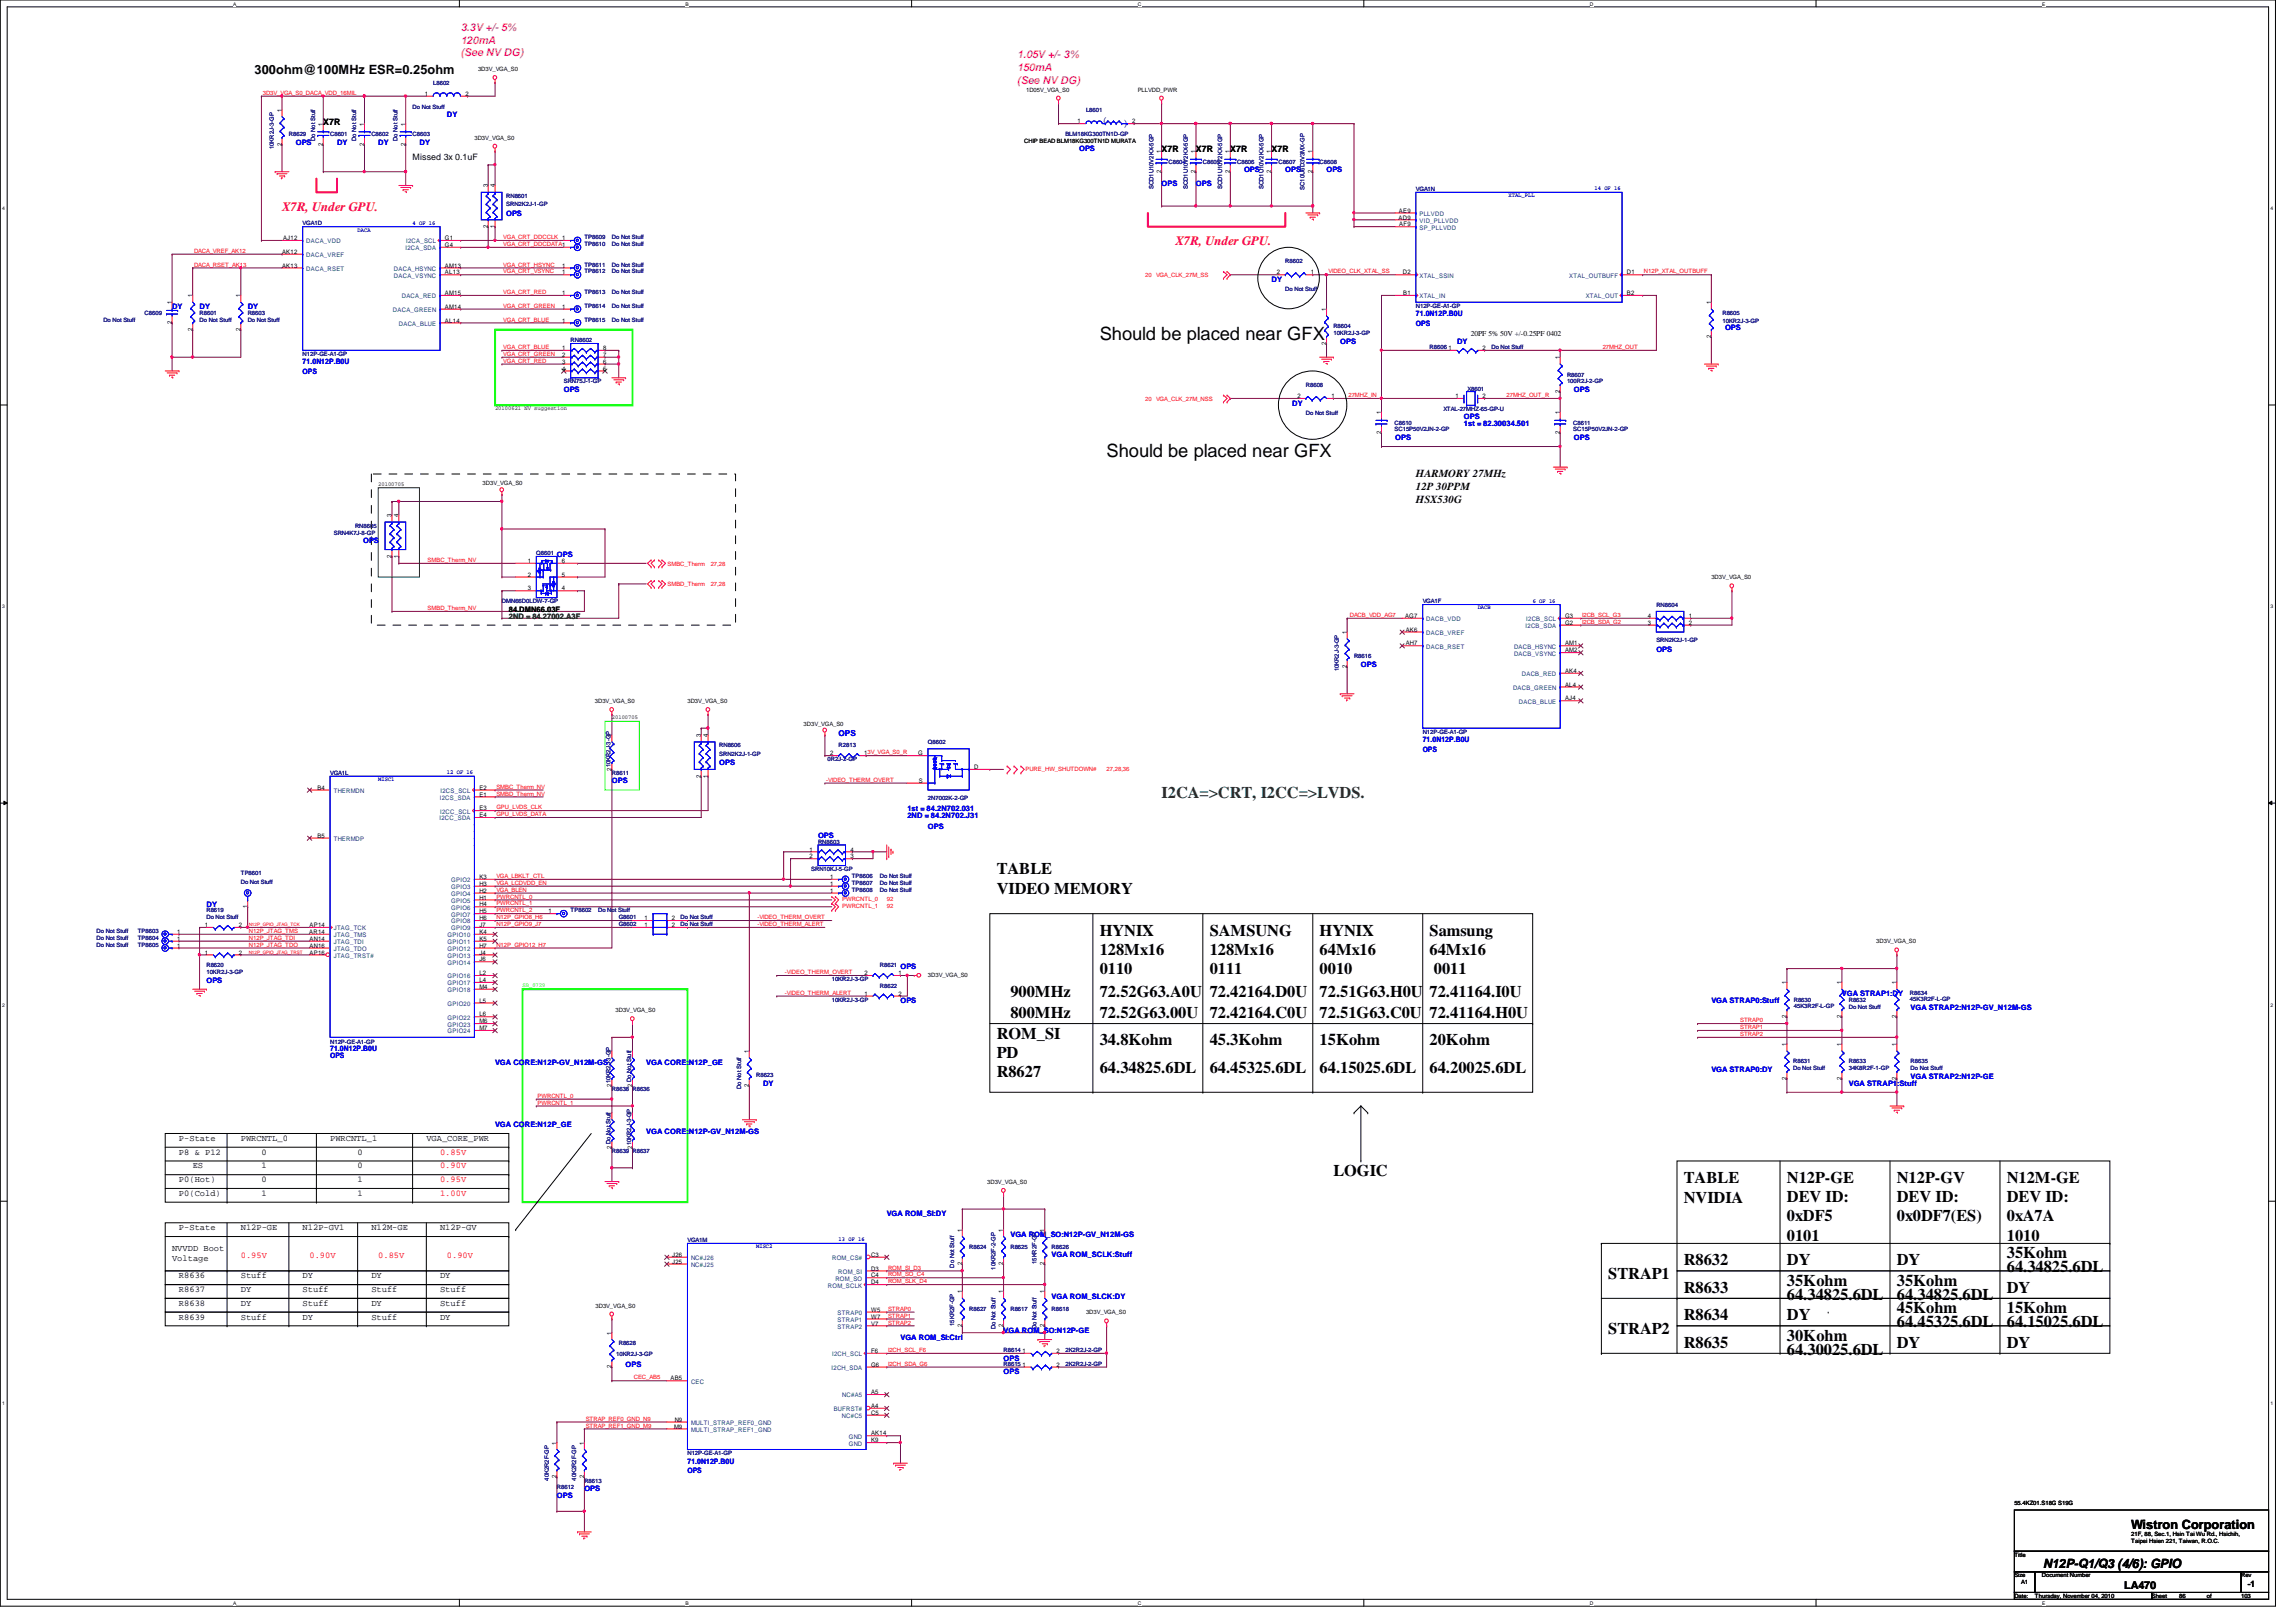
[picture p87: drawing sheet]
<svg xmlns="http://www.w3.org/2000/svg" width="297mm" height="210mm" viewBox="0 0 297 210" stroke-linecap="round" stroke-linejoin="round" font-family="sans-serif">
<defs><g id="words">
<g font-size="2.4">
<text x="142.3" y="44">Should be placed near GFX</text>
<text x="143.2" y="59.1">Should be placed near GFX</text>
</g>
<text font-size="2.1" fill="#008000" x="150.3" y="103.3">I2CA=&gt;CRT, I2CC=&gt;LVDS.</text>
<g font-size="2.1">
<text x="128.9" y="113.1">TABLE</text>
<text x="128.9" y="115.7">VIDEO MEMORY</text>
<text x="142.3" y="121.1">HYNIX</text>
<text x="142.3" y="123.6">128Mx16</text>
<text x="156.5" y="121.1">SAMSUNG</text>
<text x="156.5" y="123.6">128Mx16</text>
<text x="170.7" y="121.1">HYNIX</text>
<text x="170.7" y="123.6">64Mx16</text>
<text x="185" y="121.1">Samsung</text>
<text x="185" y="123.6">64Mx16</text>
<text x="130.7" y="129.1">900MHz</text>
<text x="130.7" y="131.7">800MHz</text>
<text x="142.3" y="129.1">72.52G63.A0U</text>
<text x="142.3" y="131.7">72.52G63.00U 72.42164.C0U</text>
<text x="142.3" y="126.1">0110</text>
<text x="156.5" y="129.1">72.42164.D0U</text>
<text x="156.5" y="126.1">0111</text>
<text x="170.7" y="131.7">72.51G63.C0U</text>
<text x="170.7" y="126.1">0010</text>
<text x="170.7" y="129.1">72.51G63.H0U</text>
<text x="185" y="131.7">72.41164.H0U</text>
<text x="185" y="129.1">72.41164.I0U</text>
<text x="185.5" y="126.1">0011</text>
<text x="128.9" y="134.4">ROM_SI</text>
<text x="128.9" y="136.9">PD</text>
<text x="142.3" y="135.3">34.8Kohm</text>
<text x="156.5" y="135.3">45.3Kohm</text>
<text x="170.7" y="135.3">15Kohm</text>
<text x="185" y="135.3">20Kohm</text>
<text x="128.9" y="139.4">R8627</text>
<text x="142.3" y="138.9">64.34825.6DL</text>
<text x="156.5" y="138.9">64.45325.6DL</text>
<text x="170.7" y="138.9">64.15025.6DL</text>
<text x="185" y="138.9">64.20025.6DL</text>
<text x="172.5" y="152.2">LOGIC</text>
<text x="217.8" y="153.1">TABLE</text>
<text x="217.8" y="155.7">NVIDIA</text>
<text x="231.2" y="153.1">N12P-GE</text>
<text x="231.2" y="155.6">DEV ID:</text>
<text x="245.4" y="153.1">N12P-GV</text>
<text x="245.4" y="155.6">DEV ID:</text>
<text x="259.6" y="153.1">N12M-GE</text>
<text x="259.6" y="155.6">DEV ID:</text>
<text x="231.2" y="158.1">0xDF5</text>
<text x="231.2" y="160.6">0101</text>
<text x="245.4" y="158.1">0x0DF7(ES)</text>
<text x="259.6" y="158.1">0xA7A</text>
<text x="259.6" y="160.6">1010</text>
<text x="208.1" y="165.5">STRAP1</text>
<text x="217.8" y="163.7">R8632</text>
<text x="217.8" y="167.3">R8633</text>
<text x="231.2" y="166.4">35Kohm</text>
<text x="231.2" y="163.7">DY</text>
<text x="245.4" y="166.4">35Kohm</text>
<text x="245.4" y="163.7">DY</text>
<text x="259.6" y="162.9">35Kohm</text>
<text x="259.6" y="164.6">64.34825.6DL</text>
<text x="259.6" y="167.3">DY</text>
<text x="208.1" y="172.6">STRAP2</text>
<text x="217.8" y="170.9">R8634</text>
<text x="231.2" y="170.9">DY</text>
<text x="231.2" y="173.5">30Kohm</text>
<text x="231.2" y="168.2">64.34825.6DL</text>
<text x="245.4" y="170">45Kohm</text>
<text x="245.4" y="171.7">64.45325.6DL</text>
<text x="245.4" y="168.2">64.34825.6DL</text>
<text x="259.6" y="170">15Kohm</text>
<text x="259.6" y="171.7">64.15025.6DL</text>
<text x="217.8" y="174.4">R8635</text>
<text x="231.2" y="175.3">64.30025.6DL</text>
<text x="245.4" y="174.4">DY</text>
<text x="259.6" y="174.4">DY</text>
</g>
<g font-size="1.7">
<text x="32.9" y="9.5">300ohm@100MHz ESR=0.25ohm</text>
<text x="275.7" y="197.8">Wistron Corporation</text>
<text x="264.3" y="202.9">N12P-Q1/Q3 (4/6): GPIO</text>
</g>
<g font-size="1.7" fill="#f00">
<text x="36.5" y="27.3">X7R, Under GPU.</text>
<text x="152.1" y="31.7">X7R, Under GPU.</text>
</g>
<g font-size="1.4" fill="#f0f">
<text x="59.6" y="4">3.3V +/- 5%</text>
<text x="59.6" y="5.6">120mA</text>
<text x="59.6" y="7.3">(See NV DG)</text>
<text x="131.6" y="7.5">1.05V +/- 3%</text>
<text x="131.6" y="9.2">150mA</text>
<text x="131.6" y="10.8">(See NV DG)</text>
</g>
<g font-size="1.4">
<text x="183.2" y="61.8">HARMORY 27MHz</text>
<text x="183.2" y="63.4">12P 30PPM</text>
<text x="183.2" y="65.1">HSX530G</text>
<text x="274.8" y="205.6">LA470</text>
</g>
<g font-size="1.1">
<text x="41.8" y="16.2">X7R</text>
<text x="53.4" y="20.7">Missed 3x 0.1uF</text>
<text x="150.3" y="19.7">X7R</text>
<text x="154.7" y="19.7">X7R</text>
<text x="159.2" y="19.7">X7R</text>
<text x="164.5" y="19.7">X7R</text>
<text x="23.2" y="149.4">P8 &amp; P12</text>
<text x="23.2" y="147.7">P-State</text>
<text x="31.2" y="147.7">PWRCNTL_0</text>
<text x="33.8" y="149.4">0</text>
<text x="42.7" y="147.7">PWRCNTL_1</text>
<text x="46.3" y="149.4">0</text>
<text x="55.2" y="147.7">VGA_CORE_PWR</text>
<text x="23.2" y="153">P0(Hot)</text>
<text x="23.2" y="154.8">P0(Cold)</text>
<text x="24.9" y="151.2">ES</text>
<text x="33.8" y="153">0</text>
<text x="33.8" y="154.8">1</text>
<text x="33.8" y="151.2">1</text>
<text x="46.3" y="153">1</text>
<text x="46.3" y="154.8">1</text>
<text x="46.3" y="151.2">0</text>
<text x="22.3" y="161.9">NVVDD Boot</text>
<text x="23.2" y="159.2">P-State</text>
<text x="31.2" y="159.2">N12P-GE</text>
<text x="39.2" y="159.2">N12P-GV1</text>
<text x="48" y="159.2">N12M-GE</text>
<text x="56.9" y="159.2">N12P-GV</text>
<text x="22.3" y="163.2">Voltage</text>
<text x="23.2" y="165.4">R8636</text>
<text x="23.2" y="167.2">R8637</text>
<text x="31.2" y="165.4">Stuff</text>
<text x="31.2" y="167.2">DY</text>
<text x="39.2" y="165.4">DY</text>
<text x="39.2" y="167.2">Stuff</text>
<text x="48" y="167.2">Stuff</text>
<text x="48" y="165.4">DY</text>
<text x="56.9" y="165.4">DY</text>
<text x="56.9" y="167.2">Stuff</text>
<text x="23.2" y="169">R8638</text>
<text x="23.2" y="170.8">R8639</text>
<text x="31.2" y="170.8">Stuff</text>
<text x="31.2" y="169">DY</text>
<text x="39.2" y="170.8">DY</text>
<text x="39.2" y="169">Stuff</text>
<text x="48" y="170.8">Stuff</text>
<text x="48" y="169">DY</text>
<text x="56.9" y="170.8">DY</text>
<text x="56.9" y="169">Stuff</text>
<text x="290.8" y="205.4">-1</text>
</g>
<g font-size="1.1" fill="#00f">
<text x="142.7" y="15.9">(</text>
<text x="145.8" y="15.7" transform="rotate(180 145.8 15.7)">(</text>
<text x="108.5" y="95.2">OPS</text>
</g>
<g font-size="1.1" fill="#f00">
<text x="56.9" y="149.4">0.85V</text>
<text x="56.9" y="153">0.95V</text>
<text x="56.9" y="151.2">0.90V</text>
<text x="56.9" y="154.8">1.00V</text>
<text x="31.2" y="162.8">0.95V</text>
<text x="40" y="162.8">0.90V</text>
<text x="48.9" y="162.8">0.85V</text>
<text x="57.8" y="162.8">0.90V</text>
</g>
<g font-size="1" fill="#00f">
<text x="57.8" y="15.2">DY</text>
<text x="38.3" y="18.7">OPS</text>
<text x="43.6" y="18.7">DY</text>
<text x="48.9" y="18.7">DY</text>
<text x="54.3" y="18.7">DY</text>
<text x="139.6" y="19.6">OPS</text>
<text x="160.9" y="22.3">OPS</text>
<text x="166.3" y="22.3">OPS</text>
<text x="171.6" y="22.3">OPS</text>
<text x="65.5" y="27.9">OPS</text>
<text x="150.3" y="24">OPS</text>
<text x="154.7" y="24">OPS</text>
<text x="22.3" y="40">DY</text>
<text x="25.8" y="40">DY</text>
<text x="32" y="40">DY</text>
<text x="164.5" y="36.5">DY</text>
<text x="183.2" y="40.9">71.0N12P.B0U</text>
<text x="39.2" y="47.2">71.0N12P.B0U</text>
<text x="173.4" y="44.5">OPS</text>
<text x="183.2" y="42.2">OPS</text>
<text x="188.5" y="44.5">DY</text>
<text x="223.2" y="42.7">OPS</text>
<text x="39.2" y="48.4">OPS</text>
<text x="72.9" y="50.7">OPS</text>
<text x="167.2" y="52.5">DY</text>
<text x="203.6" y="50.7">OPS</text>
<text x="180.5" y="56.9">OPS</text>
<text x="189.4" y="54.3">OPS</text>
<text x="189.4" y="55.2">1st = 82.30034.501</text>
<text x="203.6" y="56.9">OPS</text>
<text x="47" y="70.3">OPS</text>
<text x="72" y="72.1">OPS</text>
<text x="176.1" y="86.3">OPS</text>
<text x="214.3" y="84.3">OPS</text>
<text x="79.2" y="101.4">OPS</text>
<text x="93" y="99.1">OPS</text>
<text x="184.1" y="97.3">OPS</text>
<text x="184.1" y="96.1">71.0N12P.B0U</text>
<text x="117.4" y="105.8">2ND = 84.2N702.J31</text>
<text x="117.4" y="104.9">1st = 84.2N702.031</text>
<text x="120.1" y="107.3">OPS</text>
<text x="105.8" y="108.5">OPS</text>
<text x="26.7" y="117.4">DY</text>
<text x="116.5" y="125.4">OPS</text>
<text x="26.7" y="127.2">OPS</text>
<text x="116.5" y="129.8">OPS</text>
<text x="221.4" y="129.8">VGA STRAP0:Stuff</text>
<text x="238.3" y="128.9">VGA STRAP1:DY</text>
<text x="247.2" y="130.7">VGA STRAP2:N12P-GV_N12M-GS</text>
<text x="42.7" y="136.9">OPS</text>
<text x="42.7" y="136.1">71.0N12P.B0U</text>
<text x="64" y="137.8">VGA CORE:N12P-GV_N12M-GS</text>
<text x="83.6" y="137.8">VGA CORE:N12P_GE</text>
<text x="98.7" y="140.5">DY</text>
<text x="221.4" y="138.7">VGA STRAP0:DY</text>
<text x="239.2" y="140.5">VGA STRAP1:Stuff</text>
<text x="247.2" y="139.6">VGA STRAP2:N12P-GE</text>
<text x="64" y="145.8">VGA CORE:N12P_GE</text>
<text x="83.6" y="146.7">VGA CORE:N12P-GV_N12M-GS</text>
<text x="114.7" y="157.4">VGA ROM_SI:DY</text>
<text x="130.7" y="160.1">VGA ROM_SO:N12P-GV_N12M-GS</text>
<text x="136.1" y="162.7">VGA ROM_SCLK:Stuff</text>
<text x="116.5" y="173.4">VGA ROM_SI:Ctrl</text>
<text x="129.8" y="172.5">VGA ROM_SO:N12P-GE</text>
<text x="136.1" y="168.1">VGA ROM_SLCK:DY</text>
<text x="80.9" y="177">OPS</text>
<text x="129.8" y="177.8">OPS</text>
<text x="129.8" y="176.1">OPS</text>
<text x="88.9" y="190.6">OPS</text>
<text x="88.9" y="189.4">71.0N12P.B0U</text>
<text x="72" y="193.8">OPS</text>
<text x="75.6" y="193">OPS</text>
</g>
<g font-size="1">
<text x="190.3" y="43.5">20PF 5% 50V +/-0.25PF 0402</text>
<text x="65.8" y="79.2">84.DMN66.03F</text>
</g>
<text font-size="1" fill="#008000" x="65.8" y="80.1">2ND = 84.27002.A3F</text>
<g font-size=".8" fill="#000080">
<text x="56" y="11">L8602</text>
<text x="37.4" y="17.6">R8629</text>
<text x="42.7" y="17.6">C8601</text>
<text x="48" y="17.6">C8602</text>
<text x="53.4" y="17.6">C8603</text>
<text x="53.4" y="14.1">Do Not Stuff</text>
<text x="137.8" y="17.6">BLM18KG300TN1D-GP</text>
<text x="140.5" y="14.5">L8601</text>
<text x="35.4" y="19.3" transform="rotate(-90 35.4 19.3)">10KR2J-3-GP</text>
<text x="40.8" y="18.2" transform="rotate(-90 40.8 18.2)">Do Not Stuff</text>
<text x="46.1" y="18.2" transform="rotate(-90 46.1 18.2)">Do Not Stuff</text>
<text x="51.4" y="18.2" transform="rotate(-90 51.4 18.2)">Do Not Stuff</text>
<text x="151.2" y="21.2">C8604</text>
<text x="155.6" y="21.2">C8605</text>
<text x="160.1" y="21.2">C8606</text>
<text x="165.4" y="21.2">C8607</text>
<text x="170.7" y="21.2">C8608</text>
<text x="39.2" y="29.2">VGA1D</text>
<text x="65.5" y="25.6">RN8601</text>
<text x="65.5" y="26.7">SRN2K2J-1-GP</text>
<text x="149.2" y="24.5" transform="rotate(-90 149.2 24.5)">SCD1U10V2KX-5GP</text>
<text x="153.7" y="24.5" transform="rotate(-90 153.7 24.5)">SCD1U10V2KX-5GP</text>
<text x="158.1" y="24.5" transform="rotate(-90 158.1 24.5)">SCD1U10V2KX-5GP</text>
<text x="163.4" y="24.5" transform="rotate(-90 163.4 24.5)">SCD1U10V2KX-5GP</text>
<text x="168.8" y="24.6" transform="rotate(-90 168.8 24.6)">SC10U6D3V3MX-GP</text>
<text x="183.2" y="24.7">VGA1N</text>
<text x="75.6" y="30.9">TP8609</text>
<text x="75.6" y="31.8">TP8610</text>
<text x="75.6" y="35.4">TP8612</text>
<text x="75.6" y="34.5">TP8611</text>
<text x="79.2" y="30.9">Do Not Stuff</text>
<text x="79.2" y="31.8">Do Not Stuff</text>
<text x="79.2" y="35.4">Do Not Stuff</text>
<text x="79.2" y="34.5">Do Not Stuff</text>
<text x="166.3" y="34.1">R8602</text>
<text x="13.4" y="41.6">Do Not Stuff</text>
<text x="18.7" y="40.7">C8609</text>
<text x="25.8" y="40.7">R8601</text>
<text x="25.8" y="41.6">Do Not Stuff</text>
<text x="32" y="40.7">R8603</text>
<text x="32" y="41.6">Do Not Stuff</text>
<text x="75.6" y="38.1">TP8613</text>
<text x="75.6" y="41.6">TP8615</text>
<text x="75.6" y="39.8">TP8614</text>
<text x="79.2" y="38.1">Do Not Stuff</text>
<text x="79.2" y="41.6">Do Not Stuff</text>
<text x="79.2" y="39.8">Do Not Stuff</text>
<text x="166.3" y="37.7">Do Not Stuff</text>
<text x="183.2" y="39.8">N12P-GE-A1-GP</text>
<text x="222.8" y="40.7">R8605</text>
<text x="222.8" y="41.8">10KR2J-3-GP</text>
<text x="39.2" y="46.1">N12P-GE-A1-GP</text>
<text x="73.8" y="44.3">RN8602</text>
<text x="172.5" y="42.5">R8604</text>
<text x="172.5" y="43.4">10KR2J-3-GP</text>
<text x="185" y="45.2">R8606</text>
<text x="193" y="45.2">Do Not Stuff</text>
<text x="72.9" y="49.6">SRN75J-1-GP</text>
<text x="168.9" y="50.1">R8608</text>
<text x="168.9" y="53.7">Do Not Stuff</text>
<text x="186.7" y="53.2">XTAL-27MHZ-65-GP-U</text>
<text x="189.9" y="50.6">X8601</text>
<text x="202.7" y="48.7">R8607</text>
<text x="202.7" y="49.6">100R2J-2-GP</text>
<text x="180.4" y="54.9">C8610</text>
<text x="180.4" y="55.8">SC15P50V2JN-2-GP</text>
<text x="203.5" y="54.9">C8611</text>
<text x="203.5" y="55.8">SC15P50V2JN-2-GP</text>
<text x="43.2" y="69.2">SRN4K7J-8-GP</text>
<text x="45.9" y="68.3">RN8605</text>
<text x="69.4" y="71.8">Q8601</text>
<text x="64.9" y="78.1">DMN66D0LDW-7-GP</text>
<text x="184.1" y="78.1">VGA1F</text>
<text x="214.3" y="78.5">RN8604</text>
<text x="214.3" y="83.1">SRN2K2J-1-GP</text>
<text x="173.2" y="86.9" transform="rotate(-90 173.2 86.9)">10KR2J-3-GP</text>
<text x="175.2" y="85.2">R8616</text>
<text x="184.1" y="95">N12P-GE-A1-GP</text>
<text x="42.7" y="100.3">VGA1L</text>
<text x="79.2" y="100.3">R8611</text>
<text x="93" y="96.7">RN8606</text>
<text x="93" y="97.8">SRN2K2J-1-GP</text>
<text x="107.1" y="98.5">0R2J-2-GP</text>
<text x="108.5" y="96.7">R2813</text>
<text x="120.1" y="96.3">Q8602</text>
<text x="120.1" y="103.5">2N7002K-2-GP</text>
<text x="31.2" y="113.3">TP8601</text>
<text x="104.9" y="112.7">SRN10KJ-5-GP</text>
<text x="105.8" y="109.2">RN8603</text>
<text x="110.2" y="113.6">TP8606</text>
<text x="113.8" y="113.6">Do Not Stuff</text>
<text x="26.7" y="118.1">R8619</text>
<text x="26.7" y="119">Do Not Stuff</text>
<text x="31.2" y="114.3">Do Not Stuff</text>
<text x="73.8" y="118.1">TP8602</text>
<text x="77.4" y="118.1">Do Not Stuff</text>
<text x="80" y="119.8">G8602</text>
<text x="80" y="119">G8601</text>
<text x="88.1" y="119.8">Do Not Stuff</text>
<text x="88.1" y="119">Do Not Stuff</text>
<text x="110.2" y="114.5">TP8607</text>
<text x="110.2" y="115.4">TP8608</text>
<text x="113.8" y="114.5">Do Not Stuff</text>
<text x="113.8" y="115.4">Do Not Stuff</text>
<text x="12.5" y="122.5">Do Not Stuff</text>
<text x="12.5" y="121.6">Do Not Stuff</text>
<text x="12.5" y="120.7">Do Not Stuff</text>
<text x="17.8" y="122.5">TP8605</text>
<text x="17.8" y="121.6">TP8604</text>
<text x="17.8" y="120.7">TP8603</text>
<text x="26.7" y="125.2">R8620</text>
<text x="113.8" y="125.2">R8621</text>
<text x="26.7" y="126.1">10KR2J-3-GP</text>
<text x="107.6" y="127">10KR2J-3-GP</text>
<text x="107.6" y="129.6">10KR2J-3-GP</text>
<text x="113.8" y="127.8">R8622</text>
<text x="232.1" y="129.6">R8630</text>
<text x="232.1" y="130.4">45K3R2F-L-GP</text>
<text x="239.2" y="129.6">R8632</text>
<text x="239.2" y="130.5">Do Not Stuff</text>
<text x="247.1" y="128.7">R8634</text>
<text x="247.1" y="129.5">45K3R2F-L-GP</text>
<text x="42.7" y="135.1">N12P-GE-A1-GP</text>
<text x="232" y="137.6">R8631</text>
<text x="239.2" y="137.6">R8633</text>
<text x="247.2" y="137.6">R8635</text>
<text x="79.2" y="141.2">R8638</text>
<text x="81.8" y="141.2">R8636</text>
<text x="95.9" y="140.9" transform="rotate(-90 95.9 140.9)">Do Not Stuff</text>
<text x="97.8" y="139.4">R8623</text>
<text x="232" y="138.4">Do Not Stuff</text>
<text x="239.2" y="138.5">34K8R2F-1-GP</text>
<text x="247.2" y="138.4">Do Not Stuff</text>
<text x="79.2" y="149.2">R8639</text>
<text x="81.8" y="149.2">R8637</text>
<text x="88.9" y="160.7">VGA1M</text>
<text x="125.4" y="161.6">R8624</text>
<text x="130.7" y="161.6">R8625</text>
<text x="136.1" y="161.6">R8626</text>
<text x="123.4" y="164" transform="rotate(-90 123.4 164)">Do Not Stuff</text>
<text x="128.8" y="164.3" transform="rotate(-90 128.8 164.3)">10KR2F-2-GP</text>
<text x="134.1" y="163.6" transform="rotate(-90 134.1 163.6)">15KR2F-GP</text>
<text x="123.4" y="171.6" transform="rotate(-90 123.4 171.6)">15KR2F-GP</text>
<text x="125.4" y="169.6">R8627</text>
<text x="128.8" y="172" transform="rotate(-90 128.8 172)">Do Not Stuff</text>
<text x="130.7" y="169.6">R8617</text>
<text x="134.1" y="172" transform="rotate(-90 134.1 172)">Do Not Stuff</text>
<text x="136.1" y="169.6">R8618</text>
<text x="79.7" y="175.5">10KR2J-3-GP</text>
<text x="80" y="174.1">R8628</text>
<text x="129.8" y="176.7">R8615</text>
<text x="129.8" y="175">R8614</text>
<text x="137.8" y="176.7">2K2R2J-2-GP</text>
<text x="137.8" y="175">2K2R2J-2-GP</text>
<text x="71" y="191.6" transform="rotate(-90 71 191.6)">40K2R2F-GP</text>
<text x="74.5" y="191.6" transform="rotate(-90 74.5 191.6)">40K2R2F-GP</text>
<text x="75.6" y="191.9">R8613</text>
<text x="88.9" y="188.3">N12P-GE-A1-GP</text>
<text x="72" y="192.7">R8612</text>
</g>
<g font-size=".8">
<text x="61.8" y="9.2">3D3V_VGA_S0</text>
<text x="132.8" y="11.9">1D05V_VGA_S0</text>
<text x="147.2" y="11.9">PLLVDD_PWR</text>
<text x="36.4" y="14.5" transform="rotate(-90 36.4 14.5)">1</text>
<text x="41.8" y="16.3" transform="rotate(-90 41.8 16.3)">1</text>
<text x="47.1" y="16.3" transform="rotate(-90 47.1 16.3)">1</text>
<text x="52.4" y="16.3" transform="rotate(-90 52.4 16.3)">1</text>
<text x="54.9" y="12.4">1</text>
<text x="60.2" y="12.4">2</text>
<text x="139.4" y="16">1</text>
<text x="146.5" y="16">2</text>
<text x="36.4" y="18.8" transform="rotate(-90 36.4 18.8)">2</text>
<text x="41.8" y="18.8" transform="rotate(-90 41.8 18.8)">2</text>
<text x="47.1" y="18.8" transform="rotate(-90 47.1 18.8)">2</text>
<text x="52.4" y="18.8" transform="rotate(-90 52.4 18.8)">2</text>
<text x="61.4" y="18.1">3D3V_VGA_S0</text>
<text x="132.5" y="18.5">CHIP BEAD BLM18KG300TN1D MURATA</text>
<text x="150.2" y="22.4" transform="rotate(-90 150.2 22.4)">2</text>
<text x="150.2" y="19.8" transform="rotate(-90 150.2 19.8)">1</text>
<text x="154.7" y="22.4" transform="rotate(-90 154.7 22.4)">2</text>
<text x="154.7" y="19.8" transform="rotate(-90 154.7 19.8)">1</text>
<text x="159.1" y="22.4" transform="rotate(-90 159.1 22.4)">2</text>
<text x="159.1" y="19.8" transform="rotate(-90 159.1 19.8)">1</text>
<text x="164.5" y="22.4" transform="rotate(-90 164.5 22.4)">2</text>
<text x="164.5" y="19.8" transform="rotate(-90 164.5 19.8)">1</text>
<text x="169.8" y="22.4" transform="rotate(-90 169.8 22.4)">2</text>
<text x="169.8" y="19.8" transform="rotate(-90 169.8 19.8)">1</text>
<text x="63.1" y="29.5" transform="rotate(-90 63.1 29.5)">2</text>
<text x="63.1" y="24.3" transform="rotate(-90 63.1 24.3)">3</text>
<text x="64" y="29.5" transform="rotate(-90 64 29.5)">1</text>
<text x="64" y="24.3" transform="rotate(-90 64 24.3)">4</text>
<text x="180.9" y="28.4">AD9</text>
<text x="181" y="27.5">AE9</text>
<text x="181" y="29.3">AF9</text>
<text x="36.5" y="34.6">AK13</text>
<text x="36.5" y="32.9">AK12</text>
<text x="36.6" y="31.1">AJ12</text>
<text x="57.6" y="35.5">AL13</text>
<text x="57.6" y="34.6">AM13</text>
<text x="57.6" y="32">G4</text>
<text x="57.6" y="31.1">G1</text>
<text x="72.7" y="35.5">1</text>
<text x="72.7" y="34.6">1</text>
<text x="165.2" y="35.5">2</text>
<text x="169.6" y="35.5">1</text>
<text x="181.5" y="35.5">D2</text>
<text x="210.5" y="35.5">D1</text>
<text x="22.2" y="42" transform="rotate(-90 22.2 42)">2</text>
<text x="22.2" y="39.4" transform="rotate(-90 22.2 39.4)">1</text>
<text x="24.9" y="38.5" transform="rotate(-90 24.9 38.5)">1</text>
<text x="31.1" y="38.5" transform="rotate(-90 31.1 38.5)">1</text>
<text x="57.6" y="41.7">AL14</text>
<text x="57.6" y="40">AM14</text>
<text x="57.6" y="38.2">AM15</text>
<text x="72.7" y="38.2">1</text>
<text x="72.7" y="41.7">1</text>
<text x="72.7" y="40">1</text>
<text x="171.6" y="40.3" transform="rotate(-90 171.6 40.3)">1</text>
<text x="181.5" y="38.2">B1</text>
<text x="210.5" y="38.2">B2</text>
<text x="221.4" y="39.4" transform="rotate(-90 221.4 39.4)">1</text>
<text x="24.9" y="42.8" transform="rotate(-90 24.9 42.8)">2</text>
<text x="31.1" y="42.8" transform="rotate(-90 31.1 42.8)">2</text>
<text x="72.7" y="45.3">1</text>
<text x="72.7" y="46.2">2</text>
<text x="72.7" y="47.1">3</text>
<text x="72.7" y="48">4</text>
<text x="78" y="48">5</text>
<text x="78" y="47.1">6</text>
<text x="78" y="46.2">7</text>
<text x="78" y="45.3">8</text>
<text x="171.6" y="44.6" transform="rotate(-90 171.6 44.6)">2</text>
<text x="187.4" y="45.3">1</text>
<text x="191.8" y="45.3">2</text>
<text x="201.8" y="46.5" transform="rotate(-90 201.8 46.5)">1</text>
<text x="221.4" y="43.7" transform="rotate(-90 221.4 43.7)">2</text>
<text x="64" y="53.1">20100621 NV suggestion</text>
<text x="167.8" y="51.5">2</text>
<text x="172.3" y="51.5">1</text>
<text x="178.7" y="53.6" transform="rotate(-90 178.7 53.6)">1</text>
<text x="188.3" y="51.5">1</text>
<text x="191.8" y="51.5">2</text>
<text x="201.8" y="53.6" transform="rotate(-90 201.8 53.6)">1</text>
<text x="201.8" y="50.8" transform="rotate(-90 201.8 50.8)">2</text>
<text x="178.7" y="56.2" transform="rotate(-90 178.7 56.2)">2</text>
<text x="201.8" y="56.2" transform="rotate(-90 201.8 56.2)">2</text>
<text x="48.9" y="62.9">20100705</text>
<text x="62.4" y="62.8">3D3V_VGA_S0</text>
<text x="50.7" y="66.9" transform="rotate(-90 50.7 66.9)">3</text>
<text x="51.6" y="66.9" transform="rotate(-90 51.6 66.9)">4</text>
<text x="50.7" y="72.2" transform="rotate(-90 50.7 72.2)">2</text>
<text x="51.6" y="72.2" transform="rotate(-90 51.6 72.2)">1</text>
<text x="68.3" y="72.9">1</text>
<text x="68.3" y="74.6">2</text>
<text x="68.3" y="76.4">3</text>
<text x="72.7" y="76.4">4</text>
<text x="72.7" y="74.6">5</text>
<text x="72.7" y="72.9">6</text>
<text x="221.4" y="75">3D3V_VGA_S0</text>
<text x="174.2" y="82" transform="rotate(-90 174.2 82)">1</text>
<text x="181.8" y="80">AG7</text>
<text x="181.9" y="83.5">AH7</text>
<text x="181.9" y="81.7">AK6</text>
<text x="202.5" y="83.5">AM1</text>
<text x="202.5" y="80.9">G2</text>
<text x="202.5" y="80">G3</text>
<text x="213.2" y="80.9">3</text>
<text x="213.2" y="80">4</text>
<text x="218.5" y="80">1</text>
<text x="218.5" y="80.9">2</text>
<text x="174.2" y="86.4" transform="rotate(-90 174.2 86.4)">2</text>
<text x="202.5" y="88.9">AL4</text>
<text x="202.5" y="87.1">AK4</text>
<text x="202.5" y="84.4">AM2</text>
<text x="77" y="91">3D3V_VGA_S0</text>
<text x="79.1" y="95.4" transform="rotate(-90 79.1 95.4)">1</text>
<text x="79.2" y="93.1">20100705</text>
<text x="88.9" y="91">3D3V_VGA_S0</text>
<text x="90.7" y="95.4" transform="rotate(-90 90.7 95.4)">3</text>
<text x="91.6" y="95.4" transform="rotate(-90 91.6 95.4)">4</text>
<text x="104" y="93.9">3D3V_VGA_S0</text>
<text x="202.5" y="90.6">AJ4</text>
<text x="79.1" y="99.7" transform="rotate(-90 79.1 99.7)">210KR2J-3-GP</text>
<text x="90.7" y="100.6" transform="rotate(-90 90.7 100.6)">2</text>
<text x="91.6" y="100.6" transform="rotate(-90 91.6 100.6)">1</text>
<text x="107.4" y="97.7">2</text>
<text x="111.8" y="97.7">13V_VGA_S0_R</text>
<text x="118.8" y="97.7">G</text>
<text x="118.9" y="101.3">S</text>
<text x="126" y="99.5">D</text>
<text x="41.1" y="102.2">B4</text>
<text x="62" y="105.7">E4</text>
<text x="62" y="104.9">E3</text>
<text x="62" y="103.1">E1</text>
<text x="62" y="102.2">E2</text>
<text x="41.1" y="108.4">B5</text>
<text x="62" y="113.7">K3</text>
<text x="104.7" y="110.2">1</text>
<text x="104.7" y="111.1">2</text>
<text x="107.4" y="113.7">1</text>
<text x="110" y="111.1">3</text>
<text x="110" y="110.2">4</text>
<text x="26.5" y="120">1</text>
<text x="30.9" y="120">2</text>
<text x="32" y="117.5" transform="rotate(-90 32 117.5)">1</text>
<text x="40" y="120">AP14</text>
<text x="62" y="120">J7</text>
<text x="62" y="119.1">H6</text>
<text x="62" y="118.2">H5</text>
<text x="62" y="117.3">H4</text>
<text x="62" y="116.4">H1</text>
<text x="62" y="115.5">H2</text>
<text x="62" y="114.6">H3</text>
<text x="70.9" y="118.2">1</text>
<text x="83.4" y="120">1</text>
<text x="83.4" y="119.1">1</text>
<text x="86.9" y="120">2</text>
<text x="86.9" y="119.1">2</text>
<text x="107.4" y="114.6">1</text>
<text x="107.4" y="115.5">1</text>
<text x="22.9" y="122.6">1</text>
<text x="22.9" y="121.8">1</text>
<text x="22.9" y="120.9">1</text>
<text x="26.5" y="123.5">1</text>
<text x="30.9" y="123.5">2</text>
<text x="40" y="120.9">AR14</text>
<text x="40" y="123.5">AP16</text>
<text x="40" y="122.6">AN16</text>
<text x="40" y="121.8">AN14</text>
<text x="62" y="124.4">J6</text>
<text x="62" y="123.5">J4</text>
<text x="62" y="122.6">H7</text>
<text x="62" y="121.8">K5</text>
<text x="62" y="120.9">K4</text>
<text x="242.7" y="122.1">3D3V_VGA_S0</text>
<text x="62" y="131.5">L6</text>
<text x="62" y="129.8">L5</text>
<text x="62" y="128">M4</text>
<text x="62" y="127.1">L4</text>
<text x="62" y="126.2">L2</text>
<text x="79.6" y="131">3D3V_VGA_S0</text>
<text x="111.8" y="126.2">2</text>
<text x="111.8" y="128.9">1</text>
<text x="116.2" y="126.2">1</text>
<text x="116.2" y="128.9">2</text>
<text x="120.1" y="126.4">3D3V_VGA_S0</text>
<text x="231.1" y="131.7" transform="rotate(-90 231.1 131.7)">2</text>
<text x="231.1" y="127.4" transform="rotate(-90 231.1 127.4)">1</text>
<text x="238.2" y="131.7" transform="rotate(-90 238.2 131.7)">2</text>
<text x="238.2" y="127.4" transform="rotate(-90 238.2 127.4)">1</text>
<text x="245.4" y="131.7" transform="rotate(-90 245.4 131.7)">2</text>
<text x="245.4" y="127.4" transform="rotate(-90 245.4 127.4)">1</text>
<text x="62" y="132.4">M6</text>
<text x="62" y="133.3">M7</text>
<text x="79.1" y="136.3" transform="rotate(-90 79.1 136.3)">1</text>
<text x="81.8" y="136.3" transform="rotate(-90 81.8 136.3)">1</text>
<text x="96.9" y="136.3" transform="rotate(-90 96.9 136.3)">1</text>
<text x="231.1" y="135.4" transform="rotate(-90 231.1 135.4)">1</text>
<text x="238.2" y="135.4" transform="rotate(-90 238.2 135.4)">1</text>
<text x="245.4" y="135.4" transform="rotate(-90 245.4 135.4)">1</text>
<text x="79.1" y="140.6" transform="rotate(-90 79.1 140.6)">210KR2J-3-GP</text>
<text x="81.8" y="140.6" transform="rotate(-90 81.8 140.6)">2 Do Not Stuff</text>
<text x="96.9" y="140.6" transform="rotate(-90 96.9 140.6)">2</text>
<text x="231.1" y="139.7" transform="rotate(-90 231.1 139.7)">2</text>
<text x="238.2" y="139.7" transform="rotate(-90 238.2 139.7)">2</text>
<text x="245.4" y="139.7" transform="rotate(-90 245.4 139.7)">2</text>
<text x="79.1" y="148.6" transform="rotate(-90 79.1 148.6)">2 Do Not Stuff</text>
<text x="79.1" y="144.3" transform="rotate(-90 79.1 144.3)">1</text>
<text x="81.8" y="148.6" transform="rotate(-90 81.8 148.6)">210KR2J-3-GP</text>
<text x="81.8" y="144.3" transform="rotate(-90 81.8 144.3)">1</text>
<text x="127.7" y="153.2">3D3V_VGA_S0</text>
<text x="124.5" y="159.4" transform="rotate(-90 124.5 159.4)">1</text>
<text x="129.8" y="159.4" transform="rotate(-90 129.8 159.4)">1</text>
<text x="135.1" y="159.4" transform="rotate(-90 135.1 159.4)">1</text>
<text x="86.9" y="163.5">J25</text>
<text x="86.9" y="162.6">J26</text>
<text x="112.7" y="166.2">D4</text>
<text x="112.7" y="165.3">C4</text>
<text x="112.7" y="164.4">D3</text>
<text x="112.7" y="162.6">C3</text>
<text x="124.5" y="167.4" transform="rotate(-90 124.5 167.4)">1</text>
<text x="124.5" y="163.7" transform="rotate(-90 124.5 163.7)">2</text>
<text x="129.8" y="167.4" transform="rotate(-90 129.8 167.4)">1</text>
<text x="129.8" y="163.7" transform="rotate(-90 129.8 163.7)">2</text>
<text x="135.1" y="167.4" transform="rotate(-90 135.1 167.4)">1</text>
<text x="135.1" y="163.7" transform="rotate(-90 135.1 163.7)">2</text>
<text x="77" y="169.2">3D3V_VGA_S0</text>
<text x="79.1" y="172.7" transform="rotate(-90 79.1 172.7)">1</text>
<text x="112.7" y="169.8">W5</text>
<text x="112.7" y="170.6">W7</text>
<text x="112.7" y="171.5">V7</text>
<text x="124.5" y="171.7" transform="rotate(-90 124.5 171.7)">2</text>
<text x="129.8" y="171.7" transform="rotate(-90 129.8 171.7)">2</text>
<text x="135.1" y="171.7" transform="rotate(-90 135.1 171.7)">2</text>
<text x="140.5" y="170.1">3D3V_VGA_S0</text>
<text x="79.1" y="177.1" transform="rotate(-90 79.1 177.1)">2</text>
<text x="86.7" y="178.6">AB5</text>
<text x="112.7" y="176.9">G6</text>
<text x="112.7" y="175.1">F6</text>
<text x="132.3" y="176.9">1</text>
<text x="132.3" y="175.1">1</text>
<text x="136.7" y="176.9">2</text>
<text x="136.7" y="175.1">2</text>
<text x="87.2" y="184.9">M9</text>
<text x="87.3" y="184">N9</text>
<text x="112.7" y="185.8">AK14</text>
<text x="112.7" y="183.1">C5</text>
<text x="112.7" y="182.2">A4</text>
<text x="112.7" y="180.4">A5</text>
<text x="72" y="191.3" transform="rotate(-90 72 191.3)">2</text>
<text x="72" y="186.9" transform="rotate(-90 72 186.9)">1</text>
<text x="75.6" y="191.3" transform="rotate(-90 75.6 191.3)">2</text>
<text x="75.6" y="186.9" transform="rotate(-90 75.6 186.9)">1</text>
<text x="112.7" y="186.6">K9</text>
<text x="260.6" y="194.8">55.4KZ01.S18G S19G</text>
<text x="260.6" y="201.5">Title</text>
<text x="275.7" y="198.8">21F, 88, Sec.1, Hsin Tai Wu Rd., Hsichih,</text>
<text x="275.7" y="199.7">Taipei Hsien 221, Taiwan, R.O.C.</text>
<text x="260.6" y="204.1">Size</text>
<text x="260.6" y="206.8">Date:</text>
<text x="261.5" y="205">A1</text>
<text x="263.3" y="206.8">Thursday, November 04, 2010</text>
<text x="264.2" y="204.1">Document Number</text>
<text x="278.4" y="206.8">Sheet</text>
<text x="281.9" y="206.8">86</text>
<text x="285.5" y="206.8">of</text>
<text x="289.9" y="204.1">Rev</text>
<text x="289.9" y="206.8">103</text>
</g>
<g font-size=".8" fill="#f00">
<text x="34" y="12.3">3D3V_VGA_S0_DACA_VDD_16MIL</text>
<text x="25.1" y="34.5">DACA_RSET_AK13</text>
<text x="25.1" y="32.7">DACA_VREF_AK12</text>
<text x="65.1" y="34.5">VGA_CRT_HSYNC</text>
<text x="65.1" y="35.4">VGA_CRT_VSYNC</text>
<text x="65.1" y="30.9">VGA_CRT_DDCCLK 1</text>
<text x="65.1" y="31.8">VGA_CRT_DDCDATA1</text>
<text x="148.2" y="35.9">20</text>
<text x="149.6" y="35.9">VGA_CLK_27M_SS</text>
<text x="171.9" y="35.4">VIDEO_CLK_XTAL_SS</text>
<text x="212.7" y="35.4">N12P_XTAL_OUTBUFF</text>
<text x="65.1" y="39.8">VGA_CRT_GREEN</text>
<text x="65.1" y="41.6">VGA_CRT_BLUE</text>
<text x="65.1" y="38.1">VGA_CRT_RED</text>
<text x="65.1" y="46.1">VGA_CRT_GREEN</text>
<text x="65.1" y="46.9">VGA_CRT_RED</text>
<text x="65.1" y="45.2">VGA_CRT_BLUE</text>
<text x="207.3" y="45.2">27MHZ_OUT</text>
<text x="148.2" y="51.9">20</text>
<text x="149.6" y="51.9">VGA_CLK_27M_NSS</text>
<text x="174.5" y="51.4">27MHZ_IN</text>
<text x="194.9" y="51.4">27MHZ_OUT_R</text>
<text x="55.3" y="72.7">SMBC_Therm_NV</text>
<text x="86.4" y="75.9">SMBD_Therm</text>
<text x="86.4" y="73.2">SMBC_Therm</text>
<text x="91.9" y="75.9">27,28</text>
<text x="91.9" y="73.2">27,28</text>
<text x="55.3" y="79">SMBD_Therm_NV</text>
<text x="174.6" y="79.8">DACB_VDD_AG7</text>
<text x="204.7" y="80.7">I2CB_SDA_G2</text>
<text x="204.7" y="79.8">I2CB_SCL_G3</text>
<text x="106.9" y="101.2">-VIDEO_THERM_OVERT</text>
<text x="132.7" y="99.7">PURE_HW_SHUTDOWN#</text>
<text x="143.2" y="99.7">27,28,36</text>
<text x="64.2" y="104.7">GPU_LVDS_CLK</text>
<text x="64.2" y="105.6">GPU_LVDS_DATA</text>
<text x="64.2" y="103">SMBD_Therm_NV</text>
<text x="64.2" y="102.1">SMBC_Therm_NV</text>
<text x="64.2" y="113.6">VGA_LBKLT_CTL</text>
<text x="64.2" y="119.8">N12P_GPIO9_J7</text>
<text x="64.2" y="114.5">VGA_LCDVDD_EN</text>
<text x="64.2" y="115.4">VGA_BLEN</text>
<text x="64.2" y="116.3">PWRCNTL_0</text>
<text x="64.2" y="117.2">PWRCNTL_1</text>
<text x="64.2" y="119">N12P_GPIO8_H6</text>
<text x="64.2" y="118.1">PWRCNTL_2</text>
<text x="98" y="119.8">-VIDEO_THERM_ALERT</text>
<text x="98" y="119">-VIDEO_THERM_OVERT</text>
<text x="109" y="116.6">PWRCNTL_0</text>
<text x="109" y="117.5">PWRCNTL_1</text>
<text x="114.7" y="116.6">92</text>
<text x="114.7" y="117.5">92</text>
<text x="32.2" y="120.7">N12P_JTAG_TMS</text>
<text x="32.2" y="121.6">N12P_JTAG_TDI</text>
<text x="32.2" y="122.5">N12P_JTAG_TDO</text>
<text x="64.2" y="122.5">N12P_GPIO12_H7</text>
<text x="101.6" y="128.7">-VIDEO_THERM_ALERT</text>
<text x="101.6" y="126.1">-VIDEO_THERM_OVERT</text>
<text x="225.1" y="132.3">STRAP0</text>
<text x="225.1" y="133.2">STRAP1</text>
<text x="225.1" y="134.1">STRAP2</text>
<text x="69.6" y="142.1">PWRCNTL_0</text>
<text x="69.6" y="143">PWRCNTL_1</text>
<text x="114.9" y="165.2">ROM_SO_C4</text>
<text x="114.9" y="166.1">ROM_SLK_D4</text>
<text x="114.9" y="164.3">ROM_SI_D3</text>
<text x="114.9" y="169.6">STRAP0</text>
<text x="114.9" y="170.5">STRAP1</text>
<text x="114.9" y="171.4">STRAP2</text>
<text x="82" y="178.5">CEC_AB5</text>
<text x="114.9" y="175">I2CH_SCL_F6</text>
<text x="114.9" y="176.7">I2CH_SDA_G6</text>
<text x="75.8" y="184.7">STRAP_REF1_GND_M9</text>
<text x="75.8" y="183.9">STRAP_REF0_GND_N9</text>
</g>
<g font-size=".8" fill="#00f">
<text x="46.3" y="30">DACA</text>
<text x="53.4" y="29.1">4 OF 16</text>
<text x="195.2" y="25.5">XTAL_PLL</text>
<text x="206.3" y="24.6">14 OF 16</text>
<text x="198.3" y="78">6 OF 16</text>
<text x="191.2" y="78.9">DACB</text>
<text x="48.9" y="101.1">MISC1</text>
<text x="57.8" y="100.2">12 OF 16</text>
<text x="97.8" y="161.5">MISC2</text>
<text x="108.5" y="160.7">13 OF 16</text>
</g>
<g font-size=".8" fill="#004080">
<text x="183.6" y="29.7">SP_PLLVDD</text>
<text x="183.6" y="28.8">VID_PLLVDD</text>
<text x="183.6" y="27.9">PLLVDD</text>
<text x="39.6" y="35.1">DACA_RSET</text>
<text x="39.6" y="33.3">DACA_VREF</text>
<text x="39.6" y="31.5">DACA_VDD</text>
<text x="51" y="35.9">DACA_VSYNC</text>
<text x="51" y="35.1">DACA_HSYNC</text>
<text x="52.4" y="32.4">I2CA_SDA</text>
<text x="52.5" y="31.5">I2CA_SCL</text>
<text x="183.6" y="35.9">XTAL_SSIN</text>
<text x="203" y="35.9">XTAL_OUTBUFF</text>
<text x="50.8" y="40.4">DACA_GREEN</text>
<text x="52" y="38.6">DACA_RED</text>
<text x="183.6" y="38.6">XTAL_IN</text>
<text x="205.1" y="38.6">XTAL_OUT</text>
<text x="51.6" y="42.2">DACA_BLUE</text>
<text x="184.5" y="83.9">DACB_RSET</text>
<text x="184.5" y="82.2">DACB_VREF</text>
<text x="184.5" y="80.4">DACB_VDD</text>
<text x="195.9" y="83.9">DACB_HSYNC</text>
<text x="197.4" y="81.3">I2CB_SDA</text>
<text x="197.4" y="80.4">I2CB_SCL</text>
<text x="195.7" y="89.3">DACB_GREEN</text>
<text x="195.9" y="84.8">DACB_VSYNC</text>
<text x="196.9" y="87.5">DACB_RED</text>
<text x="196.5" y="91.1">DACB_BLUE</text>
<text x="43.2" y="102.6">THERMDN</text>
<text x="56.9" y="106.2">I2CC_SDA</text>
<text x="56.9" y="103.5">I2CS_SDA</text>
<text x="56.9" y="105.3">I2CC_SCL</text>
<text x="57" y="102.6">I2CS_SCL</text>
<text x="43.2" y="108.8">THERMDP</text>
<text x="58.4" y="119.5">GPIO8</text>
<text x="58.4" y="118.6">GPIO7</text>
<text x="58.4" y="117.7">GPIO6</text>
<text x="58.4" y="116.8">GPIO5</text>
<text x="58.4" y="116">GPIO4</text>
<text x="58.4" y="115.1">GPIO3</text>
<text x="58.4" y="114.2">GPIO2</text>
<text x="43.2" y="124">JTAG_TRST#</text>
<text x="43.2" y="123.1">JTAG_TDO</text>
<text x="43.2" y="122.2">JTAG_TDI</text>
<text x="43.2" y="121.3">JTAG_TMS</text>
<text x="43.2" y="120.4">JTAG_TCK</text>
<text x="57.9" y="124.8">GPIO14</text>
<text x="57.9" y="124">GPIO13</text>
<text x="57.9" y="123.1">GPIO12</text>
<text x="57.9" y="122.2">GPIO11</text>
<text x="57.9" y="121.3">GPIO10</text>
<text x="58.4" y="120.4">GPIO9</text>
<text x="57.9" y="132">GPIO22</text>
<text x="57.9" y="130.2">GPIO20</text>
<text x="57.9" y="128.4">GPIO18</text>
<text x="57.9" y="127.5">GPIO17</text>
<text x="57.9" y="126.6">GPIO16</text>
<text x="57.9" y="132.8">GPIO23</text>
<text x="57.9" y="133.7">GPIO24</text>
<text x="89.4" y="164">NC#J25</text>
<text x="89.4" y="163.1">NC#J26</text>
<text x="107.1" y="166.6">ROM_SCLK</text>
<text x="107.7" y="163.1">ROM_CS#</text>
<text x="108.1" y="165.7">ROM_SO</text>
<text x="108.5" y="164.8">ROM_SI</text>
<text x="108.4" y="170.2">STRAP0</text>
<text x="108.4" y="171.1">STRAP1</text>
<text x="108.4" y="172">STRAP2</text>
<text x="89.4" y="179.1">CEC</text>
<text x="107.6" y="177.3">I2CH_SDA</text>
<text x="107.7" y="175.5">I2CH_SCL</text>
<text x="89.4" y="185.3">MULTI_STRAP_REF1_GND</text>
<text x="89.4" y="184.4">MULTI_STRAP_REF0_GND</text>
<text x="107.9" y="182.6">BUFRST#</text>
<text x="108.9" y="183.5">NC#C5</text>
<text x="109" y="180.8">NC#A5</text>
<text x="109.8" y="187.1">GND</text>
<text x="109.8" y="186.2">GND</text>
</g>
<text font-size=".8" fill="#0f0" x="67.6" y="127.8">SB_0729</text>
<g font-size=".6">
<text x="30.2" y=".7">A</text>
<text x="88.7" y=".7">B</text>
<text x="147.2" y=".7">C</text>
<text x="205.7" y=".7">D</text>
<text x="264.2" y=".7">E</text>
<text x=".3" y="27.2">4</text>
<text x="293.7" y="27.2">4</text>
<text x=".3" y="78.7">3</text>
<text x="293.7" y="78.7">3</text>
<text x=".3" y="130.3">2</text>
<text x="293.7" y="130.3">2</text>
<text x=".3" y="181.8">1</text>
<text x="293.7" y="181.8">1</text>
<text x="30.2" y="207.7">A</text>
<text x="88.7" y="207.7">B</text>
<text x="147.2" y="207.7">C</text>
<text x="205.7" y="207.7">D</text>
<text x="264.2" y="207.7">E</text>
</g>
<g font-size=".6" fill="#f00">
<text x="32.2" y="119.8">N12P_GPIO_JTAG_TCK</text>
<text x="32.2" y="123.4">N12P_GPIO_JTAG_TRST</text>
</g>
</g></defs>
<path d="M0 0h294.4v207.9h-294.4zM.9 .9h292.6v206.1h-292.6z" fill="none" stroke="#000" stroke-width=".13"/>
<g fill="#fff">
<path d="M30.2 .1h.4v.7h-.4z"/>
<path d="M30.2 207.1h.4v.7h-.4z"/>
</g>
<path d="M59.4 0v.9M59.4 207v.9" fill="none" stroke="#000" stroke-width=".13"/>
<g fill="#fff">
<path d="M88.7 .1h.4v.7h-.4z"/>
<path d="M88.7 207.1h.4v.7h-.4z"/>
</g>
<path d="M117.9 0v.9M117.9 207v.9" fill="none" stroke="#000" stroke-width=".13"/>
<g fill="#fff">
<path d="M147.2 .1h.5v.7h-.5z"/>
<path d="M147.2 207.1h.5v.7h-.5z"/>
</g>
<path d="M176.4 0v.9M176.4 207v.9" fill="none" stroke="#000" stroke-width=".13"/>
<g fill="#fff">
<path d="M205.7 .1h.5v.7h-.5z"/>
<path d="M205.7 207.1h.5v.7h-.5z"/>
</g>
<path d="M234.9 0v.9M234.9 207v.9" fill="none" stroke="#000" stroke-width=".13"/>
<g fill="#fff">
<path d="M264.2 .1h.4v.7h-.4z"/>
<path d="M264.2 207.1h.4v.7h-.4z"/>
<path d="M.3 26.6h.3v.7h-.3z"/>
<path d="M293.7 26.6h.4v.7h-.4z"/>
<path d="M.3 78.1h.3v.8h-.3z"/>
<path d="M293.7 78.1h.4v.8h-.4z"/>
</g>
<path d="M0 52.4h.9M293.5 52.4h.9" fill="none" stroke="#000" stroke-width=".13"/>
<g fill="#fff">
<path d="M.3 129.7h.3v.7h-.3z"/>
<path d="M293.7 129.7h.4v.7h-.4z"/>
</g>
<path d="M0 103.9h.9M.5 103.7l.4 .2-.4 .2zM293.5 103.9l.4-.2v.4zM293.5 103.9h.9" fill="none" stroke="#000" stroke-width=".13"/>
<path d="M.5 103.7l.4 .2-.4 .2zM293.5 103.9l.4-.2v.4z" fill="#000"/>
<g fill="#fff">
<path d="M.3 181.2h.3v.7h-.3z"/>
<path d="M293.7 181.2h.4v.7h-.4z"/>
</g>
<path d="M0 155.4h.9M293.5 155.4h.9" fill="none" stroke="#000" stroke-width=".13"/>
<g fill="none" stroke="#800040" stroke-width=".13">
<path d="M47.2 12.4h.1M47.2 12.4h5.3M60.5 12.4h.1M60.5 12.4h3.5M59.6 34.7h.1M59.6 35.6h.1M59.6 38.2h.1M59.6 34.7h13.3M59.6 35.6h13.3M59.6 38.2h13.3M59.6 40h.1M59.6 41.8h.1"/>
<path d="M59.6 40h13.3M59.6 41.8h13.3"/>
</g>
<path d="M52.4 12.3h.2v.2h-.2z" fill-rule="evenodd" fill="#f0f"/>
<path d="M52.4 12.3h.2v.2h-.2z" fill="none" stroke="#f0f" stroke-width=".13"/>
<path d="M47 12.3h.2v.2h-.2z" fill-rule="evenodd" fill="#f0f"/>
<path d="M47 12.3h.2v.2h-.2z" fill="none" stroke="#f0f" stroke-width=".13"/>
<path d="M41.8 12.4h.1M41.8 12.4v3.6M64 10.7h.1M64 10.7v1.7" fill="none" stroke="#800040" stroke-width=".13"/>
<path d="M41.7 12.3h.2v.2h-.2z" fill-rule="evenodd" fill="#f0f"/>
<path d="M41.7 12.3h.2v.2h-.2z" fill="none" stroke="#f0f" stroke-width=".13"/>
<path d="M41.8 18.7h.1M41.8 18.7v3.5M52.5 18.7h.1M52.5 18.7v3.5" fill="none" stroke="#800040" stroke-width=".13"/>
<path d="M52.4 22.1h.2v.2h-.2z" fill-rule="evenodd" fill="#f0f"/>
<path d="M52.4 22.1h.2v.2h-.2z" fill="none" stroke="#f0f" stroke-width=".13"/>
<path d="M36.5 12.4h.1M36.5 12.4h10.7M41.8 12.4h.1M52.5 12.4h.1M52.5 12.4v3.6M52.5 22.2h.1M52.5 22.2v1.8" fill="none" stroke="#800040" stroke-width=".13"/>
<path d="M36.4 12.3h.2v.2h-.2z" fill-rule="evenodd" fill="#f0f"/>
<path d="M36.4 12.3h.2v.2h-.2z" fill="none" stroke="#f0f" stroke-width=".13"/>
<path d="M47.2 22.2h.1M47.2 22.2h5.3" fill="none" stroke="#800040" stroke-width=".13"/>
<path d="M47 22.1h.2v.2h-.2z" fill-rule="evenodd" fill="#f0f"/>
<path d="M47 22.1h.2v.2h-.2z" fill="none" stroke="#f0f" stroke-width=".13"/>
<path d="M47.2 12.4h.1M47.2 12.4v3.6" fill="none" stroke="#800040" stroke-width=".13"/>
<path d="M47 12.3h.2v.2h-.2z" fill-rule="evenodd" fill="#f0f"/>
<path d="M47 12.3h.2v.2h-.2z" fill="none" stroke="#f0f" stroke-width=".13"/>
<g fill="none" stroke="#800040" stroke-width=".13">
<path d="M33.8 12.4h.1M33.8 12.4v18.7M47.2 18.7h.1M47.2 18.7v3.5h-5.4M22.3 32.9h.1M22.3 32.9v6.2M24.9 34.7h.1M24.9 34.7v3.5M31.2 34.7h.1M31.2 34.7v3.5M33.8 31.1h.1M33.8 31.1h2.7"/>
<path d="M41.8 22.2h.1M22.3 46.2h.1M22.3 46.2v1.8"/>
</g>
<path d="M31 34.5h.2v.2h-.2z" fill-rule="evenodd" fill="#f0f"/>
<path d="M31 34.5h.2v.2h-.2z" fill="none" stroke="#f0f" stroke-width=".13"/>
<path d="M22.3 32.9h14.2M24.9 34.7h.1M24.9 34.7h11.6M31.2 34.7h.1M36.5 32.9h.1M22.3 41.8h.1M22.3 46.2h.1M22.3 41.8v4.4M24.9 42.7h.1M24.9 42.7v3.5h-2.6" fill="none" stroke="#800040" stroke-width=".13"/>
<path d="M24.8 46.1h.2v.2h-.2z" fill-rule="evenodd" fill="#f0f"/>
<path d="M24.8 46.1h.2v.2h-.2z" fill="none" stroke="#f0f" stroke-width=".13"/>
<path d="M22.1 46.1h.2v.2h-.2z" fill-rule="evenodd" fill="#f0f"/>
<path d="M22.1 46.1h.2v.2h-.2z" fill="none" stroke="#f0f" stroke-width=".13"/>
<path d="M64 31.1h.1M64 31.1h8.9M24.9 46.2h.1M31.2 42.7h.1M31.2 42.7v3.5h-6.3" fill="none" stroke="#800040" stroke-width=".13"/>
<path d="M63.9 31h.2v.2h-.2z" fill-rule="evenodd" fill="#f0f"/>
<path d="M63.9 31h.2v.2h-.2z" fill="none" stroke="#f0f" stroke-width=".13"/>
<path d="M59.6 31.1h.1M59.6 32h.1M59.6 32h3.6M64 29.3h.1M64 29.3v1.8h-4.4" fill="none" stroke="#800040" stroke-width=".13"/>
<path d="M63 31.9h.2v.2h-.2z" fill-rule="evenodd" fill="#f0f"/>
<path d="M63 31.9h.2v.2h-.2z" fill="none" stroke="#f0f" stroke-width=".13"/>
<path d="M64 19.6h.1M64 19.6v4.4M63.2 21.3h.1M63.2 21.3v2.7M64 21.3h.1" fill="none" stroke="#800040" stroke-width=".13"/>
<path d="M63.9 21.2h.2v.2h-.2z" fill-rule="evenodd" fill="#f0f"/>
<path d="M63.9 21.2h.2v.2h-.2z" fill="none" stroke="#f0f" stroke-width=".13"/>
<path d="M63.2 21.3h.1M63.2 29.3h.1M63.2 21.3h.8M63.2 29.3v2.7M204.5 80.9h.1M204.5 80.9h8.9M218.7 80.9h.1M218.7 80h.1M218.7 80.9h5.4M218.7 80h5.4" fill="none" stroke="#800040" stroke-width=".13"/>
<path d="M223.9 79.9h.2v.2h-.2z" fill-rule="evenodd" fill="#f0f"/>
<path d="M223.9 79.9h.2v.2h-.2z" fill="none" stroke="#f0f" stroke-width=".13"/>
<g fill="none" stroke="#800040" stroke-width=".13">
<path d="M52.5 12.4h.1M52.5 12.4h2.7M63.2 32h.1M63.2 32h9.7M224.1 76.5h.1M224.1 76.5v4.4M174.3 80h.1M174.3 86.2h.1M174.3 80h7.1M174.3 80v1.8M174.3 86.2v3.6M204.5 80h.1"/>
<path d="M204.5 80h8.9M224.1 80h.1M32 120h.1M32 120h8"/>
</g>
<path d="M31.9 119.9h.2v.2h-.2z" fill-rule="evenodd" fill="#f0f"/>
<path d="M31.9 119.9h.2v.2h-.2z" fill="none" stroke="#f0f" stroke-width=".13"/>
<g fill="none" stroke="#800040" stroke-width=".13">
<path d="M23.2 120.9h.1M23.2 121.8h.1M23.2 122.7h.1M23.2 120.9h16.8M23.2 121.8h16.8M23.2 122.7h16.8M31.2 123.6h.1M31.2 123.6h8.8M114.7 175.1h.1M114.7 176.9h.1M114.7 175.1h17.8M114.7 176.9h17.8"/>
<path d="M136.9 176.9h.1M136.9 175.1h.1M136.9 175.1h6.3M143.2 171.6h.1M143.2 175.1h.1M143.2 171.6v5.3h-6.3"/>
</g>
<path d="M143 175h.2v.2h-.2z" fill-rule="evenodd" fill="#f0f"/>
<path d="M143 175h.2v.2h-.2z" fill="none" stroke="#f0f" stroke-width=".13"/>
<path d="M114.7 165.4h.1M114.7 165.4h15.1M129.8 165.4h.1M129.8 165.4v1.7" fill="none" stroke="#800040" stroke-width=".13"/>
<path d="M129.7 165.2h.2v.2h-.2z" fill-rule="evenodd" fill="#f0f"/>
<path d="M129.7 165.2h.2v.2h-.2z" fill="none" stroke="#f0f" stroke-width=".13"/>
<path d="M135.2 166.2h.1M135.2 166.2v.9" fill="none" stroke="#800040" stroke-width=".13"/>
<path d="M135 166.1h.2v.2h-.2z" fill-rule="evenodd" fill="#f0f"/>
<path d="M135 166.1h.2v.2h-.2z" fill="none" stroke="#f0f" stroke-width=".13"/>
<path d="M124.5 164.5h.1M124.5 164.5v2.6" fill="none" stroke="#800040" stroke-width=".13"/>
<path d="M124.4 164.3h.2v.2h-.2z" fill-rule="evenodd" fill="#f0f"/>
<path d="M124.4 164.3h.2v.2h-.2z" fill="none" stroke="#f0f" stroke-width=".13"/>
<path d="M124.5 171.6h.1M124.5 171.6v.9M129.8 171.6h.1M129.8 171.6v.9M135.2 172.5h.1M135.2 172.5v.9" fill="none" stroke="#800040" stroke-width=".13"/>
<path d="M129.7 172.3h.2v.2h-.2z" fill-rule="evenodd" fill="#f0f"/>
<path d="M129.7 172.3h.2v.2h-.2z" fill="none" stroke="#f0f" stroke-width=".13"/>
<path d="M124.5 156.5h.1M124.5 156.5v2.6M129.8 156.5h.1M129.8 156.5v2.6M129.8 156.5h5.4M135.2 156.5h.1M135.2 156.5v2.6" fill="none" stroke="#800040" stroke-width=".13"/>
<path d="M129.7 156.3h.2v.2h-.2z" fill-rule="evenodd" fill="#f0f"/>
<path d="M129.7 156.3h.2v.2h-.2z" fill="none" stroke="#f0f" stroke-width=".13"/>
<path d="M129.8 172.5h.1M129.8 172.5h5.4" fill="none" stroke="#800040" stroke-width=".13"/>
<path d="M135 172.3h.2v.2h-.2z" fill-rule="evenodd" fill="#f0f"/>
<path d="M135 172.3h.2v.2h-.2z" fill="none" stroke="#f0f" stroke-width=".13"/>
<g fill="none" stroke="#800040" stroke-width=".13">
<path d="M124.5 156.5h.1M129.8 154.7h.1M129.8 154.7v1.8h-5.3M114.7 166.2h.1M114.7 164.5h.1M124.5 163.6h.1M124.5 172.5h.1M124.5 163.6v.9h-9.8M124.5 172.5h5.3M129.8 163.6h.1M129.8 163.6v1.8M135.2 163.6h.1"/>
<path d="M135.2 171.6h.1M135.2 163.6v2.6h-20.5M135.2 171.6v.9M114.7 186.7h.1M114.7 186.7h1.8M116.5 186.7h.1M116.5 186.7v2.7"/>
</g>
<path d="M116.4 186.6h.2v.2h-.2z" fill-rule="evenodd" fill="#f0f"/>
<path d="M116.4 186.6h.2v.2h-.2z" fill="none" stroke="#f0f" stroke-width=".13"/>
<path d="M79.2 178.7h.1M79.2 170.7h.1M79.2 176.9h.1M79.2 178.7h7.1M79.2 170.7v1.8M79.2 176.9v1.8M75.6 195.6h.1M75.6 195.6v2.6" fill="none" stroke="#800040" stroke-width=".13"/>
<path d="M75.5 195.4h.2v.3h-.2z" fill-rule="evenodd" fill="#f0f"/>
<path d="M75.5 195.4h.2v.3h-.2z" fill="none" stroke="#f0f" stroke-width=".13"/>
<g fill="none" stroke="#800040" stroke-width=".13">
<path d="M178.7 38.2h.1M178.7 38.2h1.8M172.5 51.6h.1M178.7 56h.1M178.7 45.3h.1M178.7 45.3v6.3h-6.2M178.7 56v1.8M192.1 51.6h.1M192.1 51.6h9.7M201.8 56h.1M201.8 56v1.8M72 191.1h.1"/>
<path d="M72 184h.1M72 195.6h.1M72 184v2.7M72 191.1v4.5M75.6 184.9h.1M75.6 191.1h.1M75.6 184.9v1.8M75.6 191.1v4.5h-3.6M75.6 184.9h10.7"/>
</g>
<path d="M178.6 45.2h.2v.2h-.2z" fill-rule="evenodd" fill="#f0f"/>
<path d="M178.6 45.2h.2v.2h-.2z" fill="none" stroke="#f0f" stroke-width=".13"/>
<path d="M178.7 51.6h.1M178.7 51.6v1.7M178.7 51.6h9.8" fill="none" stroke="#800040" stroke-width=".13"/>
<path d="M178.6 51.4h.2v.2h-.2z" fill-rule="evenodd" fill="#f0f"/>
<path d="M178.6 51.4h.2v.2h-.2z" fill="none" stroke="#f0f" stroke-width=".13"/>
<path d="M201.8 57.8h.1M201.8 57.8v2.7" fill="none" stroke="#800040" stroke-width=".13"/>
<path d="M201.7 57.6h.2v.3h-.2z" fill-rule="evenodd" fill="#f0f"/>
<path d="M201.7 57.6h.2v.3h-.2z" fill="none" stroke="#f0f" stroke-width=".13"/>
<path d="M201.8 51.6h.1M201.8 51.6v1.7" fill="none" stroke="#800040" stroke-width=".13"/>
<path d="M201.7 51.4h.2v.2h-.2z" fill-rule="evenodd" fill="#f0f"/>
<path d="M201.7 51.4h.2v.2h-.2z" fill="none" stroke="#f0f" stroke-width=".13"/>
<path d="M159.2 51.6h.1M159.2 51.6h8.9M201.8 45.3h.1M201.8 50.7h.1M201.8 45.3v.9M201.8 50.7v.9M201.8 45.3h12.5" fill="none" stroke="#800040" stroke-width=".13"/>
<path d="M201.7 45.2h.2v.2h-.2z" fill-rule="evenodd" fill="#f0f"/>
<path d="M201.7 45.2h.2v.2h-.2z" fill="none" stroke="#f0f" stroke-width=".13"/>
<path d="M169.8 35.6h.1M169.8 35.6h1.8M212.5 38.2h.1M212.5 35.6h.1M212.5 38.2h1.8M212.5 35.6h8.9M214.3 38.2h.1M214.3 38.2v7.1M221.4 35.6h.1M221.4 35.6v3.5M221.4 43.6h.1M221.4 43.6v3.5" fill="none" stroke="#800040" stroke-width=".13"/>
<path d="M171.5 35.4h.2v.2h-.2z" fill-rule="evenodd" fill="#f0f"/>
<path d="M171.5 35.4h.2v.2h-.2z" fill="none" stroke="#f0f" stroke-width=".13"/>
<g fill="none" stroke="#800040" stroke-width=".13">
<path d="M150.3 13.3h.1M150.3 13.3v2.7M159.2 35.6h.1M159.2 35.6h6.2M164.5 26.7h.1M164.5 26.7h5.3M171.6 35.6h.1M171.6 35.6h8.9M171.6 35.6v4.4M178.7 38.2h.1M178.7 38.2v7.1M171.6 44.4h.1"/>
<path d="M171.6 44.4v1.8M178.7 57.8h.1M178.7 45.3h.1M178.7 45.3h8.9M178.7 57.8h23.1M192.1 45.3h.1M192.1 45.3h9.7"/>
</g>
<path d="M169.7 26.5h.2v.2h-.2z" fill-rule="evenodd" fill="#f0f"/>
<path d="M169.7 26.5h.2v.2h-.2z" fill="none" stroke="#f0f" stroke-width=".13"/>
<path d="M164.4 26.5h.2v.2h-.2z" fill-rule="evenodd" fill="#f0f"/>
<path d="M164.4 26.5h.2v.2h-.2z" fill="none" stroke="#f0f" stroke-width=".13"/>
<path d="M146.7 16h.1M146.7 16h3.6M164.5 16h.1M164.5 16v3.6M159.2 22.2h.1M159.2 26.7h.1M159.2 22.2v4.5M164.5 22.2h.1M164.5 22.2v4.5h-5.3" fill="none" stroke="#800040" stroke-width=".13"/>
<path d="M159 26.5h.2v.2h-.2z" fill-rule="evenodd" fill="#f0f"/>
<path d="M159 26.5h.2v.2h-.2z" fill="none" stroke="#f0f" stroke-width=".13"/>
<path d="M159.2 16h.1M159.2 16v3.6M169.8 16h.1M169.8 16v3.6" fill="none" stroke="#800040" stroke-width=".13"/>
<path d="M169.7 15.9h.2v.2h-.2z" fill-rule="evenodd" fill="#f0f"/>
<path d="M169.7 15.9h.2v.2h-.2z" fill="none" stroke="#f0f" stroke-width=".13"/>
<path d="M169.8 26.7h.1M169.8 26.7v.9" fill="none" stroke="#800040" stroke-width=".13"/>
<path d="M169.7 26.5h.2v.2h-.2z" fill-rule="evenodd" fill="#f0f"/>
<path d="M169.7 26.5h.2v.2h-.2z" fill="none" stroke="#f0f" stroke-width=".13"/>
<path d="M150.3 16h.1M150.3 16v3.6M150.3 16h4.4M154.7 16h.1M154.7 16v3.6M150.3 22.2h.1M150.3 26.7h.1M150.3 22.2v4.5M150.3 26.7h4.4M169.8 22.2h.1M169.8 22.2v4.5" fill="none" stroke="#800040" stroke-width=".13"/>
<path d="M154.6 15.9h.2v.2h-.2z" fill-rule="evenodd" fill="#f0f"/>
<path d="M154.6 15.9h.2v.2h-.2z" fill="none" stroke="#f0f" stroke-width=".13"/>
<path d="M150.1 15.9h.3v.2h-.3z" fill-rule="evenodd" fill="#f0f"/>
<path d="M150.1 15.9h.3v.2h-.3z" fill="none" stroke="#f0f" stroke-width=".13"/>
<path d="M154.7 16h.1M154.7 16h4.5M169.8 16h.1M169.8 16h5.4M154.7 22.2h.1M154.7 22.2v4.5" fill="none" stroke="#800040" stroke-width=".13"/>
<path d="M159 15.9h.2v.2h-.2z" fill-rule="evenodd" fill="#f0f"/>
<path d="M159 15.9h.2v.2h-.2z" fill="none" stroke="#f0f" stroke-width=".13"/>
<path d="M154.6 15.9h.2v.2h-.2z" fill-rule="evenodd" fill="#f0f"/>
<path d="M154.6 15.9h.2v.2h-.2z" fill="none" stroke="#f0f" stroke-width=".13"/>
<path d="M159.2 16h.1M159.2 16h5.3" fill="none" stroke="#800040" stroke-width=".13"/>
<path d="M164.4 15.9h.2v.2h-.2z" fill-rule="evenodd" fill="#f0f"/>
<path d="M164.4 15.9h.2v.2h-.2z" fill="none" stroke="#f0f" stroke-width=".13"/>
<path d="M159 15.9h.2v.2h-.2z" fill-rule="evenodd" fill="#f0f"/>
<path d="M159 15.9h.2v.2h-.2z" fill="none" stroke="#f0f" stroke-width=".13"/>
<path d="M136.9 13.3h.1M136.9 16h.1M136.9 13.3v2.7M136.9 16h2.7M154.7 26.7h.1M154.7 26.7h4.5M175.2 28.4h.1M175.2 29.3h.1M175.2 28.4v.9M175.2 29.3h5.3" fill="none" stroke="#800040" stroke-width=".13"/>
<path d="M154.6 26.5h.2v.2h-.2z" fill-rule="evenodd" fill="#f0f"/>
<path d="M154.6 26.5h.2v.2h-.2z" fill="none" stroke="#f0f" stroke-width=".13"/>
<path d="M164.5 16h.1M164.5 16h5.3" fill="none" stroke="#800040" stroke-width=".13"/>
<path d="M164.4 15.9h.2v.2h-.2z" fill-rule="evenodd" fill="#f0f"/>
<path d="M164.4 15.9h.2v.2h-.2z" fill="none" stroke="#f0f" stroke-width=".13"/>
<path d="M175.2 27.6h.1M175.2 28.4h.1M175.2 27.6h5.3M175.2 28.4h5.3" fill="none" stroke="#800040" stroke-width=".13"/>
<path d="M175 28.3h.2v.2h-.2z" fill-rule="evenodd" fill="#f0f"/>
<path d="M175 28.3h.2v.2h-.2z" fill="none" stroke="#f0f" stroke-width=".13"/>
<path d="M175.2 27.6h.1M175.2 27.6v.8" fill="none" stroke="#800040" stroke-width=".13"/>
<path d="M175 27.4h.2v.2h-.2z" fill-rule="evenodd" fill="#f0f"/>
<path d="M175 27.4h.2v.2h-.2z" fill="none" stroke="#f0f" stroke-width=".13"/>
<path d="M32 117.3h.1M32 117.3v2.7h-.8M25.8 123.6h.1M25.8 123.6v4.4M31.2 120h.1M116.5 185.8h.1M116.5 185.8v.9" fill="none" stroke="#800040" stroke-width=".13"/>
<path d="M25.7 123.4h.2v.2h-.2z" fill-rule="evenodd" fill="#f0f"/>
<path d="M25.7 123.4h.2v.2h-.2z" fill="none" stroke="#f0f" stroke-width=".13"/>
<g fill="none" stroke="#800040" stroke-width=".13">
<path d="M175.2 16h.1M175.2 16v11.6M79.2 92.5h.1M79.2 99.6h.1M79.2 92.5v2.6M79.2 99.6v23.1h-15.2M64 104.9h.1M64 105.8h.1M64 103.1h.1M64 102.2h.1M64 114.7h.1M64 115.6h.1"/>
<path d="M64 116.5h.1M64 117.3h.1M64 103.1h6.3M64 102.2h6.3M64 114.7h38.3M64 115.6h43.6M64 116.5h43.6M64 117.3h43.6M90.7 100.5h.1M90.7 100.5v5.3h-26.7M91.6 100.5h.1M91.6 100.5v4.4h-27.6"/>
<path d="M96.9 115.6h.1M96.9 115.6v20.4M25.8 120h.1M25.8 123.6h.1M25.8 120h.9M25.8 123.6h.9M64 122.7h.1M64 120h.1M64 120h17.8M88.9 120h.1M88.9 120h17.8M96.9 140.5h.1"/>
<path d="M96.9 140.5v4.4M72 184h.1M72 184h14.3M114.7 185.8h.1M114.7 185.8h1.8"/>
</g>
<path d="M96.8 115.4h.2v.2h-.2z" fill-rule="evenodd" fill="#f0f"/>
<path d="M96.8 115.4h.2v.2h-.2z" fill="none" stroke="#f0f" stroke-width=".13"/>
<path d="M101.4 113.8h.1M101.4 113.8h6.2M102.3 114.7h.1M102.3 114.7h5.3" fill="none" stroke="#800040" stroke-width=".13"/>
<path d="M101.2 113.7h.3v.2h-.3z" fill-rule="evenodd" fill="#f0f"/>
<path d="M101.2 113.7h.3v.2h-.3z" fill="none" stroke="#f0f" stroke-width=".13"/>
<path d="M64 119.1h.1M64 119.1h17.8M88.9 119.1h.1M88.9 119.1h18.7M110.3 110.2h.1M110.3 110.2h2.6" fill="none" stroke="#800040" stroke-width=".13"/>
<path d="M112.8 110.1h.2v.2h-.2z" fill-rule="evenodd" fill="#f0f"/>
<path d="M112.8 110.1h.2v.2h-.2z" fill="none" stroke="#f0f" stroke-width=".13"/>
<path d="M101.4 110.2h.1M101.4 110.2h3.5M101.4 110.2v3.6M102.3 111.1h.1M102.3 111.1h2.6M102.3 111.1v3.6M110.3 111.1h.1M112.9 110.2h.1M112.9 110.2v.9h-2.6M112.9 110.2h1.8" fill="none" stroke="#800040" stroke-width=".13"/>
<path d="M102.1 114.5h.2v.3h-.2z" fill-rule="evenodd" fill="#f0f"/>
<path d="M102.1 114.5h.2v.3h-.2z" fill="none" stroke="#f0f" stroke-width=".13"/>
<g fill="none" stroke="#800040" stroke-width=".13">
<path d="M64.9 46.2h.1M64.9 46.2h8M78.3 46.2h.1M78.3 47.1h.1M78.3 45.3h.1M78.3 47.1h1.7M78.3 45.3h1.7M80 45.3h.1M80 47.1h.1M80 45.3v.9h-1.7M80 47.1v1.8M64 113.8h.1"/>
<path d="M64 113.8h37.4"/>
</g>
<path d="M79.9 47h.2v.2h-.2z" fill-rule="evenodd" fill="#f0f"/>
<path d="M79.9 47h.2v.2h-.2z" fill="none" stroke="#f0f" stroke-width=".13"/>
<path d="M80 46.2h.1M80 46.2v.9" fill="none" stroke="#800040" stroke-width=".13"/>
<path d="M79.9 46.1h.2v.2h-.2z" fill-rule="evenodd" fill="#f0f"/>
<path d="M79.9 46.1h.2v.2h-.2z" fill="none" stroke="#f0f" stroke-width=".13"/>
<path d="M64.9 47.1h.1M64.9 45.3h.1M64.9 47.1h8M64.9 45.3h8M100.5 128.9h.1M100.5 126.2h.1M100.5 126.2h11.6M100.5 128.9h11.6M116.5 126.2h.1M116.5 126.2h1.8M117.4 126.2h.1" fill="none" stroke="#800040" stroke-width=".13"/>
<path d="M117.2 126.1h.3v.2h-.3z" fill-rule="evenodd" fill="#f0f"/>
<path d="M117.2 126.1h.3v.2h-.3z" fill="none" stroke="#f0f" stroke-width=".13"/>
<path d="M90.7 94.2h.1M90.7 94.2h.9M90.7 94.2v.9M91.6 94.2h.1M91.6 92.5h.1M91.6 92.5v2.6M64 118.2h.1M64 118.2h7.2M116.5 128.9h.1M117.4 126.2h.1M117.4 126.2v2.7h-.9" fill="none" stroke="#800040" stroke-width=".13"/>
<path d="M91.5 94.1h.2v.2h-.2z" fill-rule="evenodd" fill="#f0f"/>
<path d="M91.5 94.1h.2v.2h-.2z" fill="none" stroke="#f0f" stroke-width=".13"/>
<path d="M50.7 64.9h.1M50.7 64.9h.9M51.6 72h.1M51.6 64.9h.1M51.6 64.9v1.8M51.6 72v.9M64.9 76.5h.1M64.9 76.5h1.8" fill="none" stroke="#800040" stroke-width=".13"/>
<path d="M51.5 64.8h.2v.2h-.2z" fill-rule="evenodd" fill="#f0f"/>
<path d="M51.5 64.8h.2v.2h-.2z" fill="none" stroke="#f0f" stroke-width=".13"/>
<path d="M50.7 72h.1M50.7 72v7.1M51.6 64.9h.1M51.6 64.9h13.3" fill="none" stroke="#800040" stroke-width=".13"/>
<path d="M64.8 64.8h.2v.2h-.2z" fill-rule="evenodd" fill="#f0f"/>
<path d="M64.8 64.8h.2v.2h-.2z" fill="none" stroke="#f0f" stroke-width=".13"/>
<path d="M64.9 68.5h.1M64.9 76.5h.1M64.9 68.5v6.2M64.9 76.5v3.5M64.9 68.5h13.4M74.7 74.7h.1M78.3 68.5h.1M78.3 68.5v6.2h-3.6" fill="none" stroke="#800040" stroke-width=".13"/>
<path d="M64.8 68.3h.2v.2h-.2z" fill-rule="evenodd" fill="#f0f"/>
<path d="M64.8 68.3h.2v.2h-.2z" fill="none" stroke="#f0f" stroke-width=".13"/>
<g fill="none" stroke="#800040" stroke-width=".13">
<path d="M33.8 12.4h.1M33.8 12.4h2.7M36.5 12.4h.1M36.5 18.7h.1M36.5 12.4v1.8M36.5 18.7v3.5M50.7 79.1h.1M50.7 64.9h.1M50.7 64.9v1.8M51.6 72.9h.1M51.6 72.9h15.1M64.9 74.7h.1"/>
<path d="M64.9 64.9h.1M64.9 64h.1M64.9 74.7h1.8M64.9 64v4.5M74.7 72.9h.1M74.7 76.5h.1M74.7 72.9h8.9M74.7 76.5h.9M75.6 76.5h.1M75.6 76.5v2.6h-24.9M80 75.6h.1M80 75.6v4.4h-15.1"/>
<path d="M80 75.6h3.6M64.9 80h.1M25.8 120h.1M25.8 120v3.6M219.6 132.5h.1M219.6 133.3h.1M219.6 133.3h18.7M231.2 131.6h.1M231.2 131.6v.9h-11.6"/>
</g>
<path d="M238.2 133.2h.2v.2h-.2z" fill-rule="evenodd" fill="#f0f"/>
<path d="M238.2 133.2h.2v.2h-.2z" fill="none" stroke="#f0f" stroke-width=".13"/>
<path d="M219.6 134.2h.1M219.6 134.2h25.8" fill="none" stroke="#800040" stroke-width=".13"/>
<path d="M245.3 134.1h.2v.2h-.2z" fill-rule="evenodd" fill="#f0f"/>
<path d="M245.3 134.1h.2v.2h-.2z" fill="none" stroke="#f0f" stroke-width=".13"/>
<path d="M231.2 141.4h.1M231.2 141.4h14.2M238.3 141.4h.1M245.4 141.4h.1M245.4 141.4v1.7" fill="none" stroke="#800040" stroke-width=".13"/>
<path d="M245.3 141.2h.2v.2h-.2z" fill-rule="evenodd" fill="#f0f"/>
<path d="M245.3 141.2h.2v.2h-.2z" fill="none" stroke="#f0f" stroke-width=".13"/>
<path d="M238.2 141.2h.2v.2h-.2z" fill-rule="evenodd" fill="#f0f"/>
<path d="M238.2 141.2h.2v.2h-.2z" fill="none" stroke="#f0f" stroke-width=".13"/>
<path d="M238.3 125.3h.1M238.3 125.3h7.1" fill="none" stroke="#800040" stroke-width=".13"/>
<path d="M245.3 125.2h.2v.2h-.2z" fill-rule="evenodd" fill="#f0f"/>
<path d="M245.3 125.2h.2v.2h-.2z" fill="none" stroke="#f0f" stroke-width=".13"/>
<path d="M238.2 125.2h.2v.2h-.2z" fill-rule="evenodd" fill="#f0f"/>
<path d="M238.2 125.2h.2v.2h-.2z" fill="none" stroke="#f0f" stroke-width=".13"/>
<path d="M231.2 132.5h.1M231.2 132.5v2.6M245.4 123.6h.1M245.4 139.6h.1M245.4 123.6v1.7M245.4 139.6v1.8" fill="none" stroke="#800040" stroke-width=".13"/>
<path d="M231 132.3h.3v.2h-.3z" fill-rule="evenodd" fill="#f0f"/>
<path d="M231 132.3h.3v.2h-.3z" fill="none" stroke="#f0f" stroke-width=".13"/>
<g fill="none" stroke="#800040" stroke-width=".13">
<path d="M106.7 95.1h.1M106.7 97.8h.1M106.7 97.8h.9M106.7 95.1v2.7M112.1 97.8h.1M112.1 97.8h5.3M128.1 99.6h.1M128.1 99.6h1.7M106.7 101.3h.1M106.7 101.3h10.7M231.2 139.6h.1M231.2 125.3h.1"/>
<path d="M231.2 125.3v1.8M231.2 139.6v1.8M231.2 125.3h7.1M238.3 133.3h.1M238.3 139.6h.1M238.3 125.3h.1M238.3 131.6h.1M238.3 125.3v1.8M238.3 131.6v3.5M238.3 139.6v1.8M245.4 134.2h.1M245.4 125.3h.1"/>
<path d="M245.4 131.6h.1M245.4 125.3v1.8M245.4 131.6v3.5M69.4 142.2h.1M69.4 142.2h9.8M114.7 169.8h.1M114.7 170.7h.1M114.7 171.6h.1M114.7 169.8h3.6M114.7 170.7h3.6M114.7 171.6h3.6"/>
</g>
<path d="M79 142.1h.2v.2h-.2z" fill-rule="evenodd" fill="#f0f"/>
<path d="M79 142.1h.2v.2h-.2z" fill="none" stroke="#f0f" stroke-width=".13"/>
<path d="M69.4 143.1h.1M69.4 143.1h12.4" fill="none" stroke="#800040" stroke-width=".13"/>
<path d="M81.7 143h.2v.2h-.2z" fill-rule="evenodd" fill="#f0f"/>
<path d="M81.7 143h.2v.2h-.2z" fill="none" stroke="#f0f" stroke-width=".13"/>
<path d="M79.2 134.2h.1M79.2 134.2v1.8M79.2 134.2h2.6M81.8 134.2h.1M81.8 134.2v1.8M79.2 142.2h.1M79.2 140.5v3.5M81.8 143.1h.1M81.8 140.5h.1M81.8 140.5v3.5" fill="none" stroke="#800040" stroke-width=".13"/>
<path d="M81.7 134.1h.2v.2h-.2z" fill-rule="evenodd" fill="#f0f"/>
<path d="M81.7 134.1h.2v.2h-.2z" fill="none" stroke="#f0f" stroke-width=".13"/>
<path d="M81.8 132.5h.1M81.8 132.5v1.7M79.2 151.1h.1M79.2 151.1v1.8" fill="none" stroke="#800040" stroke-width=".13"/>
<path d="M79 151h.2v.2h-.2z" fill-rule="evenodd" fill="#f0f"/>
<path d="M79 151h.2v.2h-.2z" fill="none" stroke="#f0f" stroke-width=".13"/>
<path d="M79.2 151.1h.1M79.2 148.5h.1M79.2 151.1h2.6M79.2 148.5v2.6M81.8 151.1h.1M81.8 148.5v2.6" fill="none" stroke="#800040" stroke-width=".13"/>
<g fill="none" stroke="#f00" stroke-width=".13">
<path d="M55.2 12.4h.8M59.6 12.4h.9M63.9 9.8h.1l.2 .1v.3l-.2 .1-.1-.1zM63.9 18.7h.1l.2 .1v.3l-.2 .1-.1-.1zM64 10.7h.1M64 19.6h.1M64 10.3v.4M64 19.2v.4M136.7 12.5l.2-.1 .2 .2v.3l-.2 .1-.2-.1zM136.9 13.3h.1M136.9 13v.3M150.1 12.5l.1-.1 .3 .2-.1 .3-.2 .1-.1-.1z"/>
<path d="M150.3 13.3h.1M150.3 13v.3M35.6 22.2h.1M35.6 22.2h1.8M35.9 22.5h.1M35.9 22.5h1.2M36.1 22.8h.7M36.4 23h.1M36.4 23h.2M36.8 22.8h.1M51.6 24h1.8M51.9 24.3h1.2"/>
<path d="M52.2 24.6h.1M52.2 24.6h.6M52.4 24.8h.2M52.6 24.8h.1M53.1 24.3h.1M53.4 24h.1M63.2 24v.9M63.2 28.4v.9M64 24v.9M64 28.4v.9M72.9 31.1h.9M72.9 38.2h.9"/>
<path d="M158.3 36h.1M158.3 35.1h.1M158.3 35.1l.4 .5-.4 .4M158.7 35.1h.1M158.7 36h.1M158.7 35.1l.5 .5-.5 .4M168.9 27.6h1.8M169.2 27.8h1.3M169.5 28.1h.1M169.5 28.1h.7M169.8 28.4h.1M169.9 28.4h.1"/>
<path d="M170.5 27.8h.1M170.7 27.6h.1M180.5 27.6h2.7M180.5 38.2h2.7M180.5 35.6h2.7M180.5 29.3h2.7M180.5 28.4h2.7M183.2 35.3l.2 .3-.2 .2M183.2 38l.2 .2-.2 .3M209.8 38.2h2.7M209.8 35.6h2.7M209.8 38l-.2 .2 .2 .3"/>
<path d="M209.8 35.3l-.2 .3 .2 .2M221.4 39.1v.9M21.4 48h1.8M21.6 48.3h1.3M21.9 48.6h.1M21.9 48.6h.7M22.2 48.8h.1M22.3 48.8h.1M22.9 48.3h.1M23.2 48h.1M79.2 48.9h1.7M79.4 49.1h1.3"/>
<path d="M79.7 49.4h.1M79.7 49.4h.7M80 49.7h.1M80.1 49.7h.1M80.7 49.1h.1M80.9 48.9h.1M158.3 52h.1M158.3 51.1h.1M158.3 51.1l.4 .5-.4 .4M158.7 51.1h.1M158.7 52h.1M158.7 51.1l.5 .5-.5 .4"/>
<path d="M170.7 46.2h1.8M171 46.5h1.3M171.3 46.8h.1M171.3 46.8h.7M171.5 47h.2M171.7 47h.1M172.3 46.5h.1M172.5 46.2h.1M220.5 47.1h1.8M220.8 47.4h1.2M221.1 47.7h.1M221.1 47.7h.6"/>
<path d="M221.3 47.9h.2M221.4 42.7v.9M221.5 47.9h.1M222 47.4h.1M222.3 47.1h.1M64.7 63.2l.2-.1 .2 .1v.3l-.2 .1-.2-.1zM64.9 64h.1M64.9 63.7v.3M84.2 76h.1M84.2 75.1h.1M84.2 73.4h.1M84.2 72.5h.1"/>
<path d="M84.2 75.1l-.4 .5 .4 .4M84.2 72.5l-.4 .4 .4 .5M84.7 76h.1M84.7 75.1h.1M84.7 73.4h.1M84.7 72.5h.1M84.7 75.1l-.5 .5 .5 .4M84.7 72.5l-.5 .4 .5 .5M85.2 75.1h.1M85.2 76h.1M85.2 72.5h.1M85.2 73.4h.1"/>
<path d="M85.2 75.1l.4 .5-.4 .4M85.2 72.5l.4 .4-.4 .5M85.6 76h.1M85.6 75.1h.1M85.6 73.4h.1M85.6 72.5h.1M85.6 75.1l.5 .5-.5 .4M85.6 72.5l.5 .4-.5 .5M201 60.5h1.7M201.2 60.7h1.3M201.5 61h.1M201.5 61h.7"/>
<path d="M201.8 61.3h.1M201.9 61.3h.1M202.5 60.7h.1M202.7 60.5h.1M223.9 75.6h.1l.2 .1v.3l-.2 .1-.1-.1zM224.1 76.5h.1M224.1 76.1v.4M79 91.6h.1l.2 .1v.3l-.2 .1-.1-.1zM79.2 92.5h.1M79.2 92.1v.4M91.4 91.6h.2l.2 .1-.1 .3-.1 .1-.2-.1zM91.6 92.5h.1"/>
<path d="M91.6 92.1v.4M106.5 94.3l.2-.1 .2 .1v.4h-.2h-.2zM106.7 95.1h.1M106.7 94.8v.3M117.4 97.8h2.7M125.4 99.6h2.7M130.3 99.1h.1M130.3 99.1l.4 .5-.4 .4M131.2 99.1h.1M131.2 99.1l.4 .5-.4 .4M132.1 99.1h.1M132.1 99.1l.4 .5-.4 .4"/>
<path d="M173.4 89.8h.1M173.4 89.8h1.8M173.6 90h.1M173.6 90h1.3M173.9 90.3h.7M174.2 90.6h.1M174.2 90.6h.2M174.6 90.3h.1M213.4 80h.9M213.4 80.9h.9M217.8 80h.9M217.8 80.9h.9"/>
<path d="M107.6 116.9h.1M107.6 116h.1M107.6 117.8h.1M107.6 116l.5 .5-.5 .4M107.6 116.9l.5 .4-.5 .5M107.6 113.8h.9M108.1 116.9h.1M108.1 116h.1M108.1 117.8h.1M108.1 116l.4 .5-.4 .4M108.1 116.9l.4 .4-.4 .5M114.7 111.1h.1"/>
<path d="M114.7 109.3v1.8M115 110.9h.1M115 109.6v1.3M115.3 109.9h.1M115.3 109.9v.7M115.5 110.3h.1M115.5 110.2v.1M117.4 101.3h2.7M130.3 100h.1M131.2 100h.1M132.1 100h.1M24.9 128h1.8"/>
<path d="M25.2 128.3h1.3M25.5 128.6h.1M25.5 128.6h.7M25.7 128.8h.2M25.9 128.8h.1M26.5 128.3h.1M26.7 128h.1M81.6 131.6h.2l.2 .1v.3l-.2 .1-.2-.1zM81.8 132.5h.1M81.8 132.1v.4M96.9 136v.9M96.9 139.6v.9"/>
<path d="M112.1 126.2h.8M115.6 126.2h.9M118.3 126.2h.1M118.3 126.2h.3M231.2 127.1v.9M231.2 130.7v.9M245.2 122.7h.2l.2 .1-.1 .3-.1 .1-.2-.1zM245.4 123.6h.1M245.4 123.2v.4M78.3 152.9h1.7M78.5 153.2h1.3M78.8 153.5h.1"/>
<path d="M78.8 153.5h.7M79.1 153.7h.1M79.2 153.7h.1M79.8 153.2h.1M80 152.9h.1M96.1 144.9h1.7M96.3 145.2h1.3M96.6 145.5h.1M96.6 145.5h.7M96.9 145.7h.1M97 145.7h.1M97.6 145.2h.1"/>
<path d="M97.8 144.9h.1M129.6 153.9l.2-.1 .2 .1v.3l-.2 .1-.2-.1zM129.8 154.7h.1M129.8 154.3v.4M244.5 143.1h1.8M244.8 143.4h1.2M245.1 143.7h.1M245.1 143.7h.6M245.3 143.9h.2M245.5 143.9h.1M246 143.4h.1M246.3 143.1h.1"/>
<path d="M79 169.9l.1-.1 .2 .1v.3l-.2 .1-.1-.1zM79.2 170.7h.1M79.2 170.3v.4M132.5 176.9h.9M134.3 173.4h.1M134.3 173.4h1.8M134.5 173.6h.1M134.5 173.6h1.3M134.8 173.9h.7M135.1 174.2h.1M135.1 174.2h.2M135.5 173.9h.1"/>
<path d="M136.1 176.9h.8M143 170.8l.1-.1 .2 .1v.3l-.2 .1-.1-.1zM143.2 171.6h.1M143.2 171.2v.4M74.7 198.2h.1M74.7 198.2h1.8M75 198.5h.1M75 198.5h1.2M75.3 198.8h.6M75.5 199.1h.1M75.5 199.1h.2M75.9 198.8h.1"/>
<path d="M115.6 189.4h.1M115.6 189.4h1.8M115.9 189.6h.1M115.9 189.6h1.2M116.2 189.9h.6M116.4 190.2h.1M116.4 190.2h.2M116.8 189.9h.1"/>
<circle cx="118.9" cy="126.2" r=".25"/>
</g>
<g fill="none" stroke="#000" stroke-width=".13">
<path d="M128.1 118.2h70.2v23.2h-70.2zM141.4 118.2v23.2M155.6 118.2v23.2M169.8 118.2v23.2M184.1 118.2v23.2M128.1 132.5h70.2M198.3 132.5h.1M21.4 146.7h44.4v8.9h-44.4zM21.4 158.2h44.4v6.3h-44.4zM21.4 153.8h44.4M21.4 148.5h44.4M21.4 150.2h44.4"/>
<path d="M21.4 152h44.4M29.4 155.6h.1M29.4 153.8h.1M29.4 146.7v8.9M29.4 158.2v13.4M37.4 158.2v13.4M40.9 155.6h.1M40.9 153.8h.1M40.9 146.7v8.9M46.3 158.2v13.4M53.4 155.6h.1M53.4 153.8h.1"/>
<path d="M53.4 146.7v8.9M55.2 158.2v13.4M65.8 153.8h.1M65.8 148.5h.1M65.8 150.2h.1M65.8 152h.1M66.7 159.1h.1M76.5 146.7l-9.8 12.4M141.4 141.4h.1M155.6 141.4h.1M169.8 141.4h.1M175.2 144h.1"/>
<path d="M176.1 143.1h.1M176.1 150.2h.1M176.1 143.1l-.9 .9M176.1 143.1l.8 .9M176.1 143.1v7.1M176.9 144h.1M184.1 141.4h.1M217 150.2h56v14.3h-56zM230.3 150.2v24.9M244.5 150.2v24.9M258.7 150.2v24.9M21.4 166.2h44.4v1.8h-44.4z"/>
<path d="M21.4 164.5h44.4v1.7h-44.4zM21.4 168h44.4v1.8h-44.4zM21.4 169.8h44.4v1.8h-44.4zM21.4 160h44.4M29.4 164.5h.1M29.4 171.6h.1M37.4 164.5h.1M37.4 171.6h.1M46.3 164.5h.1M46.3 171.6h.1M55.2 164.5h.1M55.2 171.6h.1"/>
<path d="M65.8 160h.1M207.2 160.9h.1M207.2 175.1h.1M207.2 160.9h65.8M207.2 168h9.8M207.2 160.9v14.2M207.2 175.1h9.8M217 164.5h56v3.5h-56zM217 168h56v3.6h-56zM217 171.6h56v3.5h-56zM217 168h.1M230.3 175.1h.1"/>
<path d="M236.5 169.8h.1M244.5 175.1h.1M258.7 175.1h.1M273 160.9h.1M260.6 195.4h32.9v5.3h-32.9zM260.6 200.7h32.9v2.7h-32.9zM260.6 203.4h2.7v2.7h-2.7zM260.6 206.1h17.8v.9h-17.8zM263.3 203.4h26.6v2.7h-26.6zM278.4 206.1h15.1v.9h-15.1zM289.9 203.4h3.6v2.7h-3.6z"/>
<circle cx="166.7" cy="36" r="4"/>
<circle cx="169.8" cy="52.4" r="4.4"/>
</g>
<path d="M40.9 23.1v1.8h2.7v-1.8M148.5 27.6v1.7h17.8v-1.7" fill="none" stroke="#f00" stroke-width=".25"/>
<path d="M48 61.3h47.2v19.6h-47.2z" fill="none" stroke="#000" stroke-width=".13" stroke-dasharray="1 1 1 1 1 1 1 1"/>
<path d="M64 42.7h17.8v9.8h-17.8zM67.6 128h21.3v27.6h-21.3z" fill="none" stroke="#0f0" stroke-width=".25"/>
<path d="M48.9 63.1h5.4v11.6h-5.4z" fill="none" stroke="#008000" stroke-width=".13"/>
<path d="M78.3 93.3h4.4v8.9h-4.4z" fill="none" stroke="#0f0" stroke-width=".13"/>
<g fill="none" stroke="#00f" stroke-width=".13">
<path d="M56 12.4a.42 .42 0 0 1 .5-.4 .42 .42 0 0 1 .4 .4M56.9 12.4a.42 .42 0 0 1 .5-.4 .42 .42 0 0 1 .4 .4M57.8 12.4a.42 .42 0 0 1 .4-.4 .42 .42 0 0 1 .5 .4M58.7 12.4a.42 .42 0 0 1 .4-.4 .42 .42 0 0 1 .5 .4M62.3 24.9h2.6v3.5h-2.6zM62.9 25.4h.1M62.9 26.4h.1M62.9 27.5h.1M62.9 25.4l.5 .5M62.9 26.4l.5 .5M62.9 27.5l.5 .5M63.2 25.1h.1"/>
<path d="M63.2 28.3h.1M63.2 28.4h.1M63.2 24.9v.2M63.2 28.3v.1M63.2 25.1l-.3 .3M63.4 25.9h.1M63.4 26.9h.1M63.4 28h.1M63.4 25.9l-.5 .5M63.4 26.9l-.5 .6M63.4 28l-.2 .3M63.8 27.5h.1"/>
<path d="M63.8 26.4h.1M63.8 25.4h.1M63.8 27.5l.5 .5M63.8 26.4l.5 .5M63.8 25.4l.5 .5M64 28.3h.1M64 25.1h.1M64 24.9h.1M64 24.9v.2M64 28.3v.1M64 25.1l-.2 .3M64.3 28h.1"/>
<path d="M64.3 26.9h.1M64.3 25.9h.1M64.3 28l-.3 .3M64.3 26.9l-.5 .6M64.3 25.9l-.5 .5M73.8 31.1h.1M73.8 38.2h.1M73.8 31.1h.5M73.8 38.2h.5M74.6 31h.2v.2h-.2zM74.6 38.1h.2v.2h-.2zM183.2 24.9h26.6v14.2h-26.6z"/>
<path d="M183.2 35.6h.1M183.2 38.2h.1M183.2 28.4h.1M183.2 29.3h.1M183.2 27.6h.1M209.8 35.6h.1M209.8 38.2h.1M221.1 40.8h.1M221.1 41.9h.1M221.1 40.8l.6 .6M221.1 41.9l.6 .5M221.4 42.7h.1"/>
<path d="M221.4 40l.3 .3M221.7 40.3h.1M221.7 41.4h.1M221.7 42.4h.1M221.7 40.3l-.6 .5M221.7 41.4l-.6 .5M221.7 42.4l-.3 .3M214.3 79.1h3.5v2.7h-3.5zM215.3 79.8h.1M215.3 79.8l.5 .5M215.3 79.8l-.5 .5M216.3 79.8h.1"/>
<path d="M216.3 79.8l.6 .5M216.3 79.8l-.5 .5M217.4 79.8h.1M217.4 79.8l.3 .2M217.4 79.8l-.5 .5M120.1 97.8h1.7M120.8 98.1h.1M120.8 98.6h.1M120.8 98.9h.1M120.8 99.4h.1M120.8 98.1h.3M120.8 98.1l-.1 .2"/>
<path d="M120.8 98.6h.3M120.8 98.9l.1 .5M120.8 98.9h.3M120.8 99.4l-.1 .1M120.8 99.4h.3M120.9 97.8h.1M120.9 98.1h.1M120.9 99.4h.1M120.9 98.9h.1M120.9 97.8v.3M120.9 98.6v.3M120.9 99.4v1.9"/>
<path d="M120.9 98.1l-.1 .5M120.9 98.1l.2 .5M120.9 99.6h1.8M121.1 98.1h.1M121.1 98.6h.1M121.1 98.9h.1M121.1 99.4h.1M121.1 98.9l-.2 .5M121.2 98l-.1 .1M121.2 99.3l-.1 .1M121.8 97.8h.1M121.8 98.4h.1"/>
<path d="M121.8 97.8v.6M121.8 98.4h1.8M122.7 99.6h.1M123.6 98.4h.1M214.3 80h.1M214.3 80h.2M214.3 80.9h.2M214.5 80h.1M214.5 80.9h.1M214.5 80l.3 .3M214.5 80.9l.3 .3M214.8 80.3h.1"/>
<path d="M214.8 81.2h.1M215.3 80.6h.1M215.3 80.6l-.5 .6M215.3 80.6l.5 .6M215.8 80.3h.1M215.8 81.2h.1M216.3 80.6h.1M216.3 80.6l-.5 .6M216.3 80.6l.6 .6M216.9 80.3h.1M216.9 81.2h.1M217.4 80.6h.1"/>
<path d="M217.4 80.6l-.5 .6M217.4 80.6l.3 .3M217.7 80h.1M217.7 80.9h.1M217.8 80.9h.1M108.5 113.8h.1M108.5 113.8h.5M109.2 113.7h.3v.2h-.3zM120.1 101.3h.1M120.1 101.3h.8M120.9 101.3h.1M96.7 137.7h.1"/>
<path d="M96.7 138.8h.1M96.7 137.7l.5 .6M96.7 138.8l.5 .5M96.9 139.6h.1M96.9 136.9l.3 .3M97.2 137.2h.1M97.2 138.3h.1M97.2 139.3h.1M97.2 137.2l-.5 .5M97.2 138.3l-.5 .5M97.2 139.3l-.3 .3M112.9 126.2h.1"/>
<path d="M113.2 126h.1M113.2 126l.5 .5M113.2 126l-.3 .2M113.7 126.5h.1M114.3 126h.1M114.3 126l.5 .5M114.3 126l-.6 .5M114.8 126.5h.1M115.4 126h.1M115.4 126l.2 .2M115.4 126l-.6 .5M230.9 128.8h.1"/>
<path d="M230.9 129.9h.1M230.9 128.8l.5 .6M230.9 129.9l.5 .5M231.2 130.7h.1M231.2 128l.2 .3M231.4 128.3h.1M231.4 129.4h.1M231.4 130.4h.1M231.4 128.3l-.5 .5M231.4 129.4l-.5 .5M231.4 130.4l-.2 .3M133.4 176.9l.2 .3"/>
<path d="M133.6 177.2h.1M134.2 176.7h.1M134.2 176.7l-.6 .5M134.2 176.7l.5 .5M134.7 177.2h.1M135.3 176.7h.1M135.3 176.7l-.6 .5M135.3 176.7l.5 .5M135.8 177.2h.1M136.1 176.9h.1M136.1 176.9l-.3 .3"/>
<circle cx="74.7" cy="38.2" r=".43"/>
<circle cx="74.7" cy="31.1" r=".43"/>
<circle cx="109.4" cy="113.8" r=".43"/>
</g>
<path d="M121.8 99.5v.1z" fill-rule="evenodd" fill="#00f"/>
<path d="M121.6 98.8h.5M121.8 99.5v.1zM121.8 98.8h.1M121.8 98.8v.8M122.1 98.8h.1" fill="none" stroke="#00f" stroke-width=".13"/>
<path d="M121.5 99.5h.1v.1h-.1z" fill-rule="evenodd" fill="#00f"/>
<g fill="none" stroke="#00f" stroke-width=".13">
<path d="M121.5 99.5h.1v.1h-.1zM121.6 99.7v.8M122.5 98.8h.5M122.6 99.3h.1M122.7 99.3h.1M122.7 98.8h.1M122.7 99.3v.3M122.7 98.8l.2 .5M122.7 98.8l-.1 .5M122.9 98.8h.1M123 98.8h.1M123.4 98.8h.5"/>
<path d="M123.6 98.8h.1M123.6 98.8v.8h1.8M123.9 98.8h.1M124.5 99.6h.1M124.5 99.6v.9M125.4 99.6h.1M121.6 100.5h.1M121.6 100.5h1M122.6 100.5h.1M122.6 100.6h.1M122.6 100.3h.1M122.6 100.3v.3"/>
<path d="M122.6 100.3l.4 .2M123 100.5h.1M123 100.3h.1M123 100.5h1.5M123 100.5l-.4 .1M123 100.3v.3M124.5 100.5h.1"/>
</g>
<path d="M124.4 99.5h.1v.1h-.1z" fill-rule="evenodd" fill="#00f"/>
<g fill="none" stroke="#00f" stroke-width=".13">
<path d="M120.1 96.9h5.3v5.3h-5.3zM120.1 97.8h1.7M120.8 98.1h.1M120.8 98.6h.1M120.8 98.9h.1M120.8 99.4h.1M120.8 98.1h.3M120.8 98.1l-.1 .2M120.8 98.6h.3M120.8 98.9l.1 .5M120.8 98.9h.3M120.8 99.4l-.1 .1"/>
<path d="M120.8 99.4h.3M120.9 97.8h.1M120.9 98.1h.1M120.9 99.4h.1M120.9 98.9h.1M120.9 97.8v.3M120.9 98.6v.3M120.9 99.4v1.9M120.9 98.1l-.1 .5M120.9 98.1l.2 .5M120.9 99.6h1.8M121.1 98.1h.1"/>
<path d="M121.1 98.6h.1M121.1 98.9h.1M121.1 99.4h.1M121.1 98.9l-.2 .5M121.2 98l-.1 .1M121.2 99.3l-.1 .1M121.8 97.8h.1M121.8 98.4h.1M121.8 97.8v.6M121.8 98.4h1.8M122.6 99.3h.3M122.7 99.6h.1"/>
<path d="M122.9 99.3h.1M123.6 98.4h.1M124.4 99.5h.1v.1h-.1zM120.1 101.3h.1M120.1 101.3h.8M120.9 101.3h.1"/>
</g>
<path d="M121.8 99.5v.1z" fill-rule="evenodd" fill="#00f"/>
<path d="M121.6 98.8h.5M121.8 99.5v.1zM121.8 98.8h.1M121.8 98.8v.8M122.1 98.8h.1" fill="none" stroke="#00f" stroke-width=".13"/>
<path d="M121.5 99.5h.1v.1h-.1z" fill-rule="evenodd" fill="#00f"/>
<g fill="none" stroke="#00f" stroke-width=".13">
<path d="M121.5 99.5h.1v.1h-.1zM121.6 99.7v.8M122.5 98.8h.5M122.6 99.3h.1M122.7 99.3h.1M122.7 98.8h.1M122.7 99.3v.3M122.7 98.8l.2 .5M122.7 98.8l-.1 .5M122.9 98.8h.1M123 98.8h.1M123.4 98.8h.5"/>
<path d="M123.6 98.8h.1M123.6 98.8v.8h1.8M123.9 98.8h.1M124.5 99.6h.1M124.5 99.6v.9M125.4 99.6h.1M121.6 100.5h.1M121.6 100.5h1M122.6 100.5h.1M122.6 100.6h.1M122.6 100.3h.1M122.6 100.3v.3"/>
<path d="M122.6 100.3l.4 .2M123 100.5h.1M123 100.3h.1M123 100.5h1.5M123 100.5l-.4 .1M123 100.3v.3M124.5 100.5h.1"/>
</g>
<path d="M124.4 99.5h.1v.1h-.1z" fill-rule="evenodd" fill="#00f"/>
<g fill="none" stroke="#00f" stroke-width=".13">
<path d="M36.2 15.9h.1M36.2 17h.1M36.2 15.9l.5 .6M36.2 17l.5 .5M36.5 17.8h.1M36.5 15.1l.2 .3M36.7 15.4h.1M36.7 16.5h.1M36.7 17.5h.1M36.7 15.4l-.5 .5M36.7 16.5l-.5 .5M36.7 17.5l-.2 .3"/>
<path d="M46.4 17.5h.1M46.4 17.1h1.5M46.4 17.5h1.5M47.2 17.1h.1M47.2 17.5h.1M47.2 16.9v.2M47.2 17.5v.3M47.9 17.1h.1M73.8 32h.1M73.8 32h.5M74.6 31.9h.2v.2h-.2zM73.8 46.2h.1"/>
<path d="M73.8 48h.1M73.8 44.4h.1M73.8 48.9h.1M73.8 45.3h.2M73.8 46.2h.2M73.8 47.1h.2M73.8 48h.2M73.8 48.9h3.6M73.8 44.4h3.6M73.8 44.4v4.5M74 45.3h.1M74 46.2h.1"/>
<path d="M74 47.1h.1M74 48h.1M74.3 45.1h.1M74.3 46h.1M74.3 46.9h.1M74.3 47.8h.1M74.3 45.1l-.3 .2M74.3 45.1l.5 .5M74.3 46l.5 .5M74.3 46l-.3 .2M74.3 46.9l-.3 .2M74.3 46.9l.5 .5"/>
<path d="M74.3 47.8l.5 .5M74.3 47.8l-.3 .2M74.8 45.6h.1M74.8 46.5h.1M74.8 47.4h.1M74.8 48.3h.1M75.3 45.1h.1M75.3 46h.1M75.3 46.9h.1M75.3 47.8h.1M75.3 45.1l-.5 .5M75.3 45.1l.6 .5"/>
<path d="M75.3 46l.6 .5M75.3 46l-.5 .5M75.3 46.9l-.5 .5M75.3 46.9l.6 .5M75.3 47.8l.6 .5M75.3 47.8l-.5 .5M75.9 45.6h.1M75.9 46.5h.1M75.9 47.4h.1M75.9 48.3h.1M76.4 45.1h.1M76.4 46h.1"/>
<path d="M76.4 46.9h.1M76.4 47.8h.1M76.4 45.1l-.5 .5M76.4 45.1l.6 .5M76.4 46l.6 .5M76.4 46l-.5 .5M76.4 46.9l-.5 .5M76.4 46.9l.6 .5M76.4 47.8l.6 .5M76.4 47.8l-.5 .5M77 45.6h.1M77 46.5h.1"/>
<path d="M77 47.4h.1M77 48.3h.1M77.2 45.3h.1M77.2 46.2h.1M77.2 47.1h.1M77.2 48h.1M77.2 45.3h.2M77.2 45.3l-.2 .3M77.2 46.2h.2M77.2 46.2l-.2 .3M77.2 47.1h.2M77.2 47.1l-.2 .3"/>
<path d="M77.2 48h.2M77.2 48l-.2 .3M77.4 45.3h.1M77.4 47.1h.1M77.4 48.9h.1M77.4 44.4h.1M77.4 44.4v4.5M178 54.9h.1M178 54.4h1.4M178 54.9h1.4M178.7 54.4h.1M178.7 54.9h.1"/>
<path d="M178.7 54.2v.2M178.7 54.9v.2M179.4 54.4h.1M108.5 97.8h.1M108.8 97.5h.1M108.8 97.5l.5 .5M108.8 97.5l-.3 .3M109.3 98h.1M109.9 97.5h.1M109.9 97.5l.5 .5M109.9 97.5l-.6 .5M110.4 98h.1"/>
<path d="M110.9 97.5h.1M110.9 97.5l.3 .3M110.9 97.5l-.5 .5M120.1 96.9h5.3v5.3h-5.3zM122.6 99.3h.3M122.9 99.3h.1M124.4 99.5h.1v.1h-.1zM174 83.5h.1M174 84.5h.1M174 83.5l.5 .5M174 84.5l.5 .6M174.3 85.3h.1"/>
<path d="M174.3 82.7l.2 .2M174.5 82.9h.1M174.5 84h.1M174.5 85.1h.1M174.5 82.9l-.5 .6M174.5 84l-.5 .5M174.5 85.1l-.2 .2M105.8 109.3h3.6v2.7h-3.6zM105.8 111.1h.1M105.8 110.2h.2M105.8 111.1h.2M106 110.2h.1"/>
<path d="M106 111.1h.1M106.3 110h.1M106.3 110.9h.1M106.3 110l-.3 .2M106.3 110l.5 .5M106.3 110.9l.5 .5M106.3 110.9l-.3 .2M106.8 110.5h.1M106.8 111.4h.1M107.4 110h.1M107.4 110.9h.1M107.4 110l-.6 .5"/>
<path d="M107.4 110l.5 .5M107.4 110.9l.5 .5M107.4 110.9l-.6 .5M107.9 110.5h.1M107.9 111.4h.1M108.4 110h.1M108.4 110.9h.1M108.4 110l-.5 .5M108.4 110l.6 .5M108.4 110.9l.6 .5M108.4 110.9l-.5 .5M109 110.5h.1"/>
<path d="M109 111.4h.1M109.2 110.2h.1M109.2 111.1h.1M109.2 110.2h.2M109.2 110.2l-.2 .3M109.2 111.1h.2M109.2 111.1l-.2 .3M109.4 110.2h.1M21.2 122.5h.2v.3h-.2zM21.8 122.7h.5M22.3 122.7h.1M113.2 128.7h.1"/>
<path d="M113.2 128.7l-.3 .2M113.2 128.7l.5 .5M113.7 129.2h.1M114.3 128.7h.1M114.3 128.7l-.6 .5M114.3 128.7l.5 .5M114.8 129.2h.1M115.4 128.7h.1M115.4 128.7l-.6 .5M115.4 128.7l.2 .2M115.6 128.9h.1M238 128.8h.1"/>
<path d="M238 129.9h.1M238 128.8l.5 .6M238 129.9l.5 .5M238.3 130.7h.1M238.3 128l.2 .3M238.5 128.3h.1M238.5 129.4h.1M238.5 130.4h.1M238.5 128.3l-.5 .5M238.5 129.4l-.5 .5M238.5 130.4l-.2 .3M81.6 145.7h.1"/>
<path d="M81.6 146.8h.1M81.6 145.7l.5 .6M81.6 146.8l.5 .5M81.8 147.6h.1M81.8 144.9l.3 .3M82.1 145.2h.1M82.1 146.3h.1M82.1 147.3h.1M82.1 145.2l-.5 .5M82.1 146.3l-.5 .5M82.1 147.3l-.3 .3M134.9 168.8h.1"/>
<path d="M134.9 169.9h.1M134.9 168.8l.5 .6M134.9 169.9l.5 .5M135.2 170.7h.1M135.2 168l.2 .3M135.4 168.3h.1M135.4 169.4h.1M135.4 170.4h.1M135.4 168.3l-.5 .5M135.4 169.4l-.5 .5M135.4 170.4l-.2 .3M71.8 188.4h.1"/>
<path d="M71.8 189.4h.1M71.8 188.4l.5 .5M71.8 189.4l.5 .6M72 190.2h.1M72 187.6l.3 .2M72.3 187.8h.1M72.3 188.9h.1M72.3 190h.1M72.3 187.8l-.5 .6M72.3 188.9l-.5 .5M72.3 190l-.3 .2"/>
<circle cx="74.7" cy="32" r=".43"/>
<circle cx="21.4" cy="122.7" r=".43"/>
</g>
<g fill="none" stroke="#f00" stroke-width=".13">
<path d="M36.5 14.2v.9M36.5 17.8v.9M47.2 16v.9M47.2 17.8v.9M72.9 32h.9M72.9 45.3h.9M72.9 46.2h.9M72.9 47.1h.9M72.9 48h.9M77.4 45.3h.9M77.4 46.2h.9M77.4 47.1h.9"/>
<path d="M77.4 48h.9M178.7 53.3v.9M178.7 55.1v.9M107.6 97.8h.9M111.2 97.8h.9M174.3 81.8v.9M174.3 85.3v.9M104.9 110.2h.9M104.9 111.1h.9M109.4 110.2h.9M109.4 111.1h.9M22.3 122.7h.9"/>
<path d="M112.1 128.9h.8M115.6 128.9h.9M238.3 127.1v.9M238.3 130.7v.9M81.8 144v.9M81.8 147.6v.9M135.2 167.1v.9M135.2 170.7v.9M72 186.7v.9M72 190.2v.9"/>
</g>
<path d="M72.7 47.8l.5 .5M73.2 47.8l-.6 .5M78 47.8l.6 .5M78.5 47.8l-.5 .5" fill="none" stroke="#804000" stroke-width=".13"/>
<circle cx="42.4" cy="123.5" r=".25" fill="#fff"/>
<g fill="none" stroke="#f00" stroke-width=".13">
<path d="M52.5 16v.9M52.5 17.8v.9M150.3 19.6v.8M154.7 19.6v.8M22.3 39.1v.9M24.9 38.2v.9M72.9 35.6h.9M150.3 21.3v.9M154.7 21.3v.9M165.4 35.6h.9M168.9 35.6h.9M22.3 40.9v.9"/>
<path d="M24.9 41.8v.9M72.9 41.8h.9M168.1 51.6h.8M171.6 51.6h.9M188.5 51.6h.9M191.2 51.6h.9M50.7 66.7v.9M50.7 71.1v.9M51.6 66.7v.9M51.6 71.1v.9M79.2 95.1v.9M79.2 98.7v.9"/>
<path d="M90.7 95.1v.9M90.7 99.6v.9M91.6 95.1v.9M91.6 99.6v.9M32 116.5v.8M40 108.5h2.7M40 102.2h2.7M42.7 119.8l.3 .2-.3 .3M61.4 102.2h2.6M61.4 119.1h2.6M61.4 118.2h2.6M61.4 117.3h2.6"/>
<path d="M61.4 116.5h2.6M61.4 115.6h2.6M61.4 114.7h2.6M61.4 113.8h2.6M61.4 105.8h2.6M61.4 104.6l-.3 .3 .3 .3M61.4 104.9h2.6M61.4 103.1h2.6M61.4 102l-.3 .2 .3 .3M107.6 114.7h.9M22.3 121.8h.9M26.7 123.6h.9"/>
<path d="M30.3 123.6h.9M40 123.6h2.2M40 122.7h2.7M40 121.8h2.7M40 120.9h2.7M40 120h2.7M61.4 123.6h2.6M61.4 122.7h2.6M61.4 121.8h2.6M61.4 120.9h2.6M61.4 120h2.6M61.4 132.5h2.6"/>
<path d="M61.4 131.6h2.6M61.4 129.8h2.6M61.4 128h2.6M61.4 127.1h2.6M61.4 126.2h2.6M61.4 124.5h2.6M61.4 133.3h2.6M79.2 136v.9M79.2 139.6v.9M81.8 120h2.7M81.8 136v.9M81.8 139.6v.9"/>
<path d="M86.3 120h2.6M238.3 135.1v.9M238.3 138.7v.9M245.4 135.1v.9M245.4 138.7v.9M129.8 159.1v.9M79.2 172.5v.9M79.2 176v.9M86.3 178.7h2.6M86.3 163.6h2.6M86.3 162.7h2.6M129.8 162.7v.9"/>
<path d="M129.8 167.1v.9M129.8 170.7v.9M132.5 175.1h.9M136.1 175.1h.8M75.6 186.7v.9M75.6 190.2v.9M86.3 184.9h2.6M86.3 184h2.6M112.1 186.7h2.6M112.1 185.8h2.6M112.1 183.1h2.6"/>
<circle cx="42.4" cy="123.5" r=".25"/>
</g>
<g fill="none" stroke="#804000" stroke-width=".13">
<path d="M39.8 108.2l.5 .6M39.8 102l.5 .5M40.3 108.2l-.6 .6M40.3 102l-.6 .5M63.8 132.2l.5 .6M63.8 131.3l.5 .6M63.8 129.5l.5 .6M63.8 127.8l.5 .5M63.8 126.9l.5 .5M63.8 126l.5 .5M63.8 124.2l.5 .6M63.8 123.3l.5 .6"/>
<path d="M63.8 121.5l.5 .6M63.8 120.6l.5 .6M63.8 133.1l.5 .5M64.3 132.2l-.5 .6M64.3 131.3l-.5 .6M64.3 129.5l-.5 .6M64.3 127.8l-.5 .5M64.3 126.9l-.5 .5M64.3 126l-.5 .5M64.3 124.2l-.5 .6M64.3 123.3l-.5 .6M64.3 121.5l-.5 .6"/>
<path d="M64.3 120.6l-.5 .6M64.3 133.1l-.5 .5M86 163.3l.6 .6M86 162.4l.6 .6M86.5 163.3l-.5 .6M86.5 162.4l-.5 .6M114.5 182.9l.5 .5M115 182.9l-.6 .5"/>
</g>
<g fill="none" stroke="#00f" stroke-width=".13">
<path d="M51.8 17.5h.1M51.8 17.1h1.4M51.8 17.5h1.4M52.5 17.1h.1M52.5 17.5h.1M52.5 16.9v.2M52.5 17.5v.3M53.2 17.1h.1M24.7 39.9h.1M24.7 39.9l.5 .6M24.9 39.1l.3 .3M25.2 39.4h.1"/>
<path d="M25.2 39.4l-.5 .5M73.8 35.6h.1M73.8 35.6h.5M74.6 35.4h.2v.2h-.2zM149.6 21.1h.1M149.6 20.6h1.4M149.6 21.1h1.4M150.3 20.6h.1M150.3 21.1h.1M150.3 20.4v.2M150.3 21.1v.2M151 20.6h.1"/>
<path d="M154 21.1h.1M154 20.6h1.4M154 21.1h1.4M154.7 20.6h.1M154.7 21.1h.1M154.7 20.4v.2M154.7 21.1v.2M155.4 20.6h.1M166.3 35.6h.1M166.5 35.3h.1M166.5 35.3l.6 .5M166.5 35.3l-.2 .3"/>
<path d="M167.1 35.8h.1M167.6 35.3h.1M167.6 35.3l.5 .5M167.6 35.3l-.5 .5M168.1 35.8h.1M168.7 35.3h.1M168.7 35.3l.2 .3M168.7 35.3l-.6 .5M21.5 40.6h.1M21.5 40.2h1.5M21.5 40.6h1.5M22.3 40.2h.1"/>
<path d="M22.3 40.6h.1M22.3 40v.2M22.3 40.6v.3M23 40.2h.1M24.7 41h.1M24.7 41l.5 .5M24.9 41.8h.1M25.2 40.5h.1M25.2 41.5h.1M25.2 40.5l-.5 .5M25.2 41.5l-.3 .3M73.8 41.8h.1"/>
<path d="M73.8 41.8h.5M74.6 41.6h.2v.3h-.2zM168.9 51.6h.1M169.2 51.3h.1M169.2 51.3l.6 .5M169.2 51.3l-.3 .3M169.8 51.8h.1M170.3 51.3h.1M170.3 51.3l.5 .5M170.3 51.3l-.5 .5M170.8 51.8h.1M171.4 51.3h.1"/>
<path d="M171.4 51.3l.2 .3M171.4 51.3l-.6 .5M189.4 52h.1M189.4 51.1v.9M189.7 52.5h.1M189.7 50.7h.1M189.7 50.7v1.8M189.7 50.7h1.1M189.7 52.5h1.1M190.8 50.7h.1M190.8 52.5h.1M190.8 50.7v1.8"/>
<path d="M191.2 52h.1M191.2 51.1v.9M49.8 67.6h2.7v3.5h-2.7zM50.5 68h.1M50.5 69.1h.1M50.5 70.1h.1M50.5 68l.5 .5M50.5 69.1l.5 .5M50.5 70.1l.5 .6M50.7 67.7h.1M50.7 71h.1M50.7 71.1h.1"/>
<path d="M50.7 67.6v.1M50.7 71v.1M50.7 67.7l-.2 .3M51 68.5h.1M51 69.6h.1M51 70.7h.1M51 68.5l-.5 .6M51 69.6l-.5 .5M51 70.7l-.3 .3M51.3 70.1h.1M51.3 69.1h.1M51.3 68h.1"/>
<path d="M51.3 70.1l.6 .6M51.3 69.1l.6 .5M51.3 68l.6 .5M51.6 71h.1M51.6 67.7h.1M51.6 67.6h.1M51.6 67.6v.1M51.6 71v.1M51.6 67.7l-.3 .3M51.9 70.7h.1M51.9 69.6h.1M51.9 68.5h.1"/>
<path d="M51.9 70.7l-.3 .3M51.9 69.6l-.6 .5M51.9 68.5l-.6 .6M78.9 96.8h.1M78.9 97.9h.1M78.9 96.8l.5 .6M78.9 97.9l.5 .5M79.2 98.7h.1M79.2 96l.2 .3M79.4 96.3h.1M79.4 97.4h.1M79.4 98.4h.1"/>
<path d="M79.4 96.3l-.5 .5M79.4 97.4l-.5 .5M79.4 98.4l-.2 .3M89.8 96h2.7v3.6h-2.7zM90.5 96.5h.1M90.5 97.5h.1M90.5 98.6h.1M90.5 96.5l.5 .5M90.5 97.5l.5 .5M90.5 98.6l.5 .5M90.7 96.2h.1M90.7 99.4h.1"/>
<path d="M90.7 99.6h.1M90.7 96v.2M90.7 99.4v.2M90.7 96.2l-.2 .3M91 97h.1M91 98h.1M91 99.1h.1M91 97l-.5 .5M91 98l-.5 .6M91 99.1l-.3 .3M91.4 98.6h.1M91.4 97.5h.1"/>
<path d="M91.4 96.5h.1M91.4 98.6l.5 .5M91.4 97.5l.5 .5M91.4 96.5l.5 .5M91.6 99.4h.1M91.6 96.2h.1M91.6 96h.1M91.6 96v.2M91.6 99.4v.2M91.6 96.2l-.2 .3M91.9 99.1h.1M91.9 98h.1"/>
<path d="M91.9 97h.1M91.9 99.1l-.3 .3M91.9 98l-.5 .6M91.9 97l-.5 .5M31.9 115.4h.2v.2h-.2zM32 116.5h.1M32 116v.5M42.7 100.5h18.7v33.7h-18.7zM61.4 117.3h.1M61.4 118.2h.1M61.4 119.1h.1M61.4 116.5h.1"/>
<path d="M61.4 114.7h.1M61.4 115.6h.1M61.4 103.1h.1M61.4 102.2h.1M61.4 109.3h.1M61.4 108.5h.1M61.4 107.6h.1M61.4 106.7h.1M61.4 105.8h.1M61.4 104.9h.1M61.4 113.8h.1M84.5 119.1h.1"/>
<path d="M84.5 119.1v1.8M84.5 119.1h1.8M86.3 119.1h.1M86.3 119.1v1.8M108.5 114.7h.1M108.5 114.7h.5M109.2 114.5h.3v.3h-.3zM21.2 121.7h.2v.2h-.2zM21.8 121.8h.5M22.3 121.8h.1M27.6 123.6l.3 .2M27.9 123.8h.1"/>
<path d="M28.4 123.3h.1M28.4 123.3l-.5 .5M28.4 123.3l.6 .5M29 123.8h.1M29.5 123.3h.1M29.5 123.3l-.5 .5M29.5 123.3l.5 .5M30 123.8h.1M30.3 123.6h.1M30.3 123.6l-.3 .2M61.4 120h.1M61.4 120.9h.1"/>
<path d="M61.4 132.5h.1M61.4 131.6h.1M61.4 128h.1M61.4 127.1h.1M61.4 126.2h.1M61.4 121.8h.1M61.4 122.7h.1M61.4 123.6h.1M61.4 124.5h.1M61.4 129.8h.1M78.9 137.7h.1M78.9 138.8h.1"/>
<path d="M78.9 137.7l.5 .6M78.9 138.8l.5 .5M79.2 139.6h.1M79.2 136.9l.2 .3M79.4 137.2h.1M79.4 138.3h.1M79.4 139.3h.1M79.4 137.2l-.5 .5M79.4 138.3l-.5 .5M79.4 139.3l-.2 .3M81.6 137.7h.1M81.6 138.8h.1"/>
<path d="M81.6 137.7l.5 .6M81.6 138.8l.5 .5M81.8 139.6h.1M81.8 136.9l.3 .3M82.1 137.2h.1M82.1 138.3h.1M82.1 139.3h.1M82.1 137.2l-.5 .5M82.1 138.3l-.5 .5M82.1 139.3l-.3 .3M84.5 120.9h.1M84.5 120.9h1.8"/>
<path d="M86.3 120.9h.1M238 136.8h.1M238 137.9h.1M238 136.8l.5 .6M238 137.9l.5 .5M238.3 138.7h.1M238.3 136l.2 .3M238.5 136.3h.1M238.5 137.4h.1M238.5 138.4h.1M238.5 136.3l-.5 .5M238.5 137.4l-.5 .5"/>
<path d="M238.5 138.4l-.2 .3M245.1 136.8h.1M245.1 137.9h.1M245.1 136.8l.6 .6M245.1 137.9l.6 .5M245.4 138.7h.1M245.4 136l.3 .3M245.7 136.3h.1M245.7 137.4h.1M245.7 138.4h.1M245.7 136.3l-.6 .5M245.7 137.4l-.6 .5"/>
<path d="M245.7 138.4l-.3 .3M78.9 174.2h.1M78.9 175.2h.1M78.9 174.2l.5 .5M78.9 175.2l.5 .6M79.2 176h.1M79.2 173.4l.2 .2M79.4 173.6h.1M79.4 174.7h.1M79.4 175.8h.1M79.4 173.6l-.5 .6M79.4 174.7l-.5 .5"/>
<path d="M79.4 175.8l-.2 .2M129.6 168.8h.1M129.6 169.9h.1M129.6 160.8h.1M129.6 161.9h.1M129.6 168.8l.5 .6M129.6 169.9l.5 .5M129.6 160.8l.5 .6M129.6 161.9l.5 .5M129.8 170.7h.1M129.8 162.7h.1M129.8 168l.3 .3"/>
<path d="M129.8 160l.3 .3M130.1 168.3h.1M130.1 169.4h.1M130.1 170.4h.1M130.1 160.3h.1M130.1 161.4h.1M130.1 162.4h.1M130.1 168.3l-.5 .5M130.1 169.4l-.5 .5M130.1 170.4l-.3 .3M130.1 160.3l-.5 .5M130.1 161.4l-.5 .5"/>
<path d="M130.1 162.4l-.3 .3M133.4 175.1l.2 .3M133.6 175.4h.1M134.2 174.9h.1M134.2 174.9l-.6 .5M134.2 174.9l.5 .5M134.7 175.4h.1M135.3 174.9h.1M135.3 174.9l-.6 .5M135.3 174.9l.5 .5M135.8 175.4h.1M136.1 175.1h.1"/>
<path d="M136.1 175.1l-.3 .3M75.3 188.4h.1M75.3 189.4h.1M75.3 188.4l.6 .5M75.3 189.4l.6 .6M75.6 190.2h.1M75.6 187.6l.3 .2M75.9 187.8h.1M75.9 188.9h.1M75.9 190h.1M75.9 187.8l-.6 .6M75.9 188.9l-.6 .5"/>
<path d="M75.9 190l-.3 .2"/>
<circle cx="74.7" cy="35.6" r=".43"/>
<circle cx="74.7" cy="41.8" r=".43"/>
<circle cx="32" cy="115.6" r=".43"/>
<circle cx="109.4" cy="114.7" r=".43"/>
<circle cx="21.4" cy="121.8" r=".43"/>
</g>
<circle cx="112.3" cy="182.2" r=".25" fill="#fff"/>
<g fill="none" stroke="#f00" stroke-width=".13">
<path d="M112.1 176.9h2.6M112.1 174.9l-.3 .2 .3 .3M112.1 175.1h2.6M112.1 166l-.3 .2 .3 .3M112.1 166.2h2.6M112.1 165.4h2.6M112.1 164.5h2.6M112.1 180.5h2.6M112.6 182.2h2.1"/>
<circle cx="112.3" cy="182.2" r=".25"/>
</g>
<path d="M114.5 182l.5 .5M114.5 180.2l.5 .6M115 182l-.6 .5M115 180.2l-.6 .6" fill="none" stroke="#804000" stroke-width=".13"/>
<circle cx="112.3" cy="162.7" r=".25" fill="#fff"/>
<g fill="none" stroke="#f00" stroke-width=".13">
<path d="M159.2 19.6v.8M159.2 21.3v.9M66.7 72.9h2.7M66.7 74.7h2.7M66.7 76.5h2.7M72 72.9h2.7M72 74.7h2.7M72 76.5h2.7M26.7 120h.9M30.3 120h.9M112.1 169.8h2.6M112.1 170.7h2.6"/>
<path d="M112.1 171.6h2.6M112.6 162.7h2.1"/>
<circle cx="112.3" cy="162.7" r=".25"/>
</g>
<path d="M114.5 162.4l.5 .6M115 162.4l-.6 .6" fill="none" stroke="#804000" stroke-width=".13"/>
<g fill="none" stroke="#00f" stroke-width=".13">
<path d="M158.5 21.1h.1M158.5 20.6h1.4M158.5 21.1h1.4M159.2 20.6h.1M159.2 21.1h.1M159.2 20.4v.2M159.2 21.1v.2M159.9 20.6h.1M69.4 72.9h1.4M69.6 73.8h.1M69.6 73.8h.4M69.7 74h.1"/>
<path d="M69.8 74.7h.1M69.8 73.8h.1M69.8 74v.7M69.8 73.8l-.1 .2M69.8 73.8l.1 .2M69.9 74h.1M69.9 73.5h.1M69.9 73.5h-.2l.1 .3M69.9 73.5l-.1 .3M70.1 72.6h.1M70.1 72.6h1.3M70.4 73.7h.1"/>
<path d="M70.4 72.9v.8M70.6 72.6h.1M70.6 72.5h.1M70.6 72.5v.1M70.6 72.5l.3 .1h-.3M70.7 73.7h.2M70.8 72.9h.1M70.8 73.7h.1M70.8 72.9v.8M70.9 72.6h.1M70.9 73.4h.1M70.9 73.7h.1"/>
<path d="M70.9 72.5v.1M70.9 73.4h-.2l.1 .3M70.9 73.4l-.1 .3M71.2 72.9h.1M71.2 73.7h.1M71.2 72.9h.8M71.2 72.9v.8M71.4 72.6h.1M71.4 72.6v.3M28.4 119.8h.1M28.4 119.8l-.5 .5M28.4 119.8l.6 .5"/>
<path d="M29.5 119.8h.1M29.5 119.8l-.5 .5M29.5 119.8l.5 .5M27.6 120l.3 .3M27.9 120.3h.1M29 120.3h.1M30 120.3h.1M30.3 120h.1M30.3 120l-.3 .3M88.9 160.9h23.2v26.7h-23.2z"/>
</g>
<path d="M71.3 72.8h.1v.1h-.1z" fill-rule="evenodd" fill="#00f"/>
<path d="M71.3 72.8h.1v.1h-.1z" fill="none" stroke="#00f" stroke-width=".13"/>
<path d="M70 72.8h.1v.1h-.1z" fill-rule="evenodd" fill="#00f"/>
<g fill="none" stroke="#00f" stroke-width=".13">
<path d="M69.4 74.7h.9M69.4 76.5h.9M69.6 73.9h.1M69.6 73.8v.1M69.7 74h.2M69.8 73.5h.1M69.8 72.9v.6M69.9 74h.1M70 76.8h.1M70 76.8h1.3M70 76.5v.3M70 72.8h.1v.1h-.1z"/>
<path d="M70.1 72.9h.1M70.1 73.7h.1M70.1 72.6v.3M70.1 73.7l-.1 .1M70.2 75.6h1M70.2 75.7h.2M70.3 74.7h.1M70.3 73.8h.1M70.3 76.5h.1M70.3 75.7h.1M70.3 73.8v.9M70.3 75.7v.8"/>
<path d="M70.3 73.8h.9M70.3 73.7h.1M70.4 75.7h.1M70.4 73.7h.1M70.6 76.9h.1M70.6 75.7h.2M70.6 76.7v.2M70.7 75.7h.1M70.7 76.5h.1M70.7 75.7v.8M70.7 76.5h1.3M70.7 75.7l-.1 .3h.2"/>
<path d="M70.7 75.7l.1 .3M70.8 76h.1M70.8 75.7h.1M70.9 76.7h.1M70.9 76.9h.1M70.9 76.7l-.3 .1 .3 .1M70.9 76.7v.2M71.1 73.7h.1M71.1 75.7h.1M71.2 75.6h.1M71.2 74.7h.1M71.2 75.7h.1"/>
<path d="M71.2 74.7h.8M71.2 74.7v.9M71.2 75.7v.8M71.2 73.8h.1M71.2 73.7h.1M71.3 76.5h.1M71.3 76.8h.1M71.3 75.6h.1M71.3 76.5v.3M71.5 75.8h.1M71.5 75.3h.1M71.5 75.8h.2"/>
<path d="M71.5 75.3l.1 .3M71.5 75.3h.2M71.6 74.7h.1M71.6 75.8h.1M71.6 75.6h.1M71.6 74.7v.6M71.6 75.8v.7M71.6 75.6l-.1 .2M71.6 75.6l.1 .2M71.7 75.3h.1M71.7 75.8h.1M71.7 75.3l-.1 .3"/>
<path d="M71.8 75.6h.1M71.8 75.6h-.4h-.1M71.9 75.5h.1M71.9 75.5l-.1 .1M72 74.7h.1"/>
</g>
<path d="M69.9 76.4h.1v.1h-.1z" fill-rule="evenodd" fill="#00f"/>
<path d="M69.9 76.4h.1v.1h-.1z" fill="none" stroke="#00f" stroke-width=".13"/>
<path d="M71.2 76.4h.1v.1h-.1z" fill-rule="evenodd" fill="#00f"/>
<g fill="none" stroke="#00f" stroke-width=".13">
<path d="M69.4 72h2.6v5.3h-2.6zM69.4 72.9h1.4M69.6 73.8h.1M69.6 73.8h.4M69.7 74h.1M69.8 74.7h.1M69.8 73.8h.1M69.8 74v.7M69.8 73.8l-.1 .2M69.8 73.8l.1 .2M69.9 74h.1M69.9 73.5h.1"/>
<path d="M69.9 73.5h-.2l.1 .3M69.9 73.5l-.1 .3M70.1 72.6h.1M70.1 72.6h1.3M70.4 73.7h.1M70.4 72.9v.8M70.6 72.6h.1M70.6 72.5h.1M70.6 72.5v.1M70.6 72.5l.3 .1h-.3M70.7 73.7h.2M70.8 72.9h.1"/>
<path d="M70.8 73.7h.1M70.8 72.9v.8M70.9 72.6h.1M70.9 73.4h.1M70.9 73.7h.1M70.9 72.5v.1M70.9 73.4h-.2l.1 .3M70.9 73.4l-.1 .3M71.2 72.9h.1M71.2 73.7h.1M71.2 72.9h.8M71.2 72.9v.8"/>
<path d="M71.2 76.4h.1v.1h-.1zM71.4 72.6h.1M71.4 72.6v.3"/>
</g>
<path d="M71.3 72.8h.1v.1h-.1z" fill-rule="evenodd" fill="#00f"/>
<path d="M71.3 72.8h.1v.1h-.1z" fill="none" stroke="#00f" stroke-width=".13"/>
<path d="M70 72.8h.1v.1h-.1z" fill-rule="evenodd" fill="#00f"/>
<g fill="none" stroke="#00f" stroke-width=".13">
<path d="M69.4 74.7h.9M69.4 76.5h.9M69.6 73.9h.1M69.6 73.8v.1M69.7 74h.2M69.8 73.5h.1M69.8 72.9v.6M69.9 74h.1M70 76.8h.1M70 76.8h1.3M70 76.5v.3M70 72.8h.1v.1h-.1z"/>
<path d="M70.1 72.9h.1M70.1 73.7h.1M70.1 72.6v.3M70.1 73.7l-.1 .1M70.2 75.6h1M70.2 75.7h.2M70.3 74.7h.1M70.3 73.8h.1M70.3 76.5h.1M70.3 75.7h.1M70.3 73.8v.9M70.3 75.7v.8"/>
<path d="M70.3 73.8h.9M70.3 73.7h.1M70.4 75.7h.1M70.4 73.7h.1M70.6 76.9h.1M70.6 75.7h.2M70.6 76.7v.2M70.7 75.7h.1M70.7 76.5h.1M70.7 75.7v.8M70.7 76.5h1.3M70.7 75.7l-.1 .3h.2"/>
<path d="M70.7 75.7l.1 .3M70.8 76h.1M70.8 75.7h.1M70.9 76.7h.1M70.9 76.9h.1M70.9 76.7l-.3 .1 .3 .1M70.9 76.7v.2M71.1 73.7h.1M71.1 75.7h.1M71.2 75.6h.1M71.2 74.7h.1M71.2 75.7h.1"/>
<path d="M71.2 74.7h.8M71.2 74.7v.9M71.2 75.7v.8M71.2 73.8h.1M71.2 73.7h.1M71.3 76.5h.1M71.3 76.8h.1M71.3 75.6h.1M71.3 76.5v.3M71.5 75.8h.1M71.5 75.3h.1M71.5 75.8h.2"/>
<path d="M71.5 75.3l.1 .3M71.5 75.3h.2M71.6 74.7h.1M71.6 75.8h.1M71.6 75.6h.1M71.6 74.7v.6M71.6 75.8v.7M71.6 75.6l-.1 .2M71.6 75.6l.1 .2M71.7 75.3h.1M71.7 75.8h.1M71.7 75.3l-.1 .3"/>
<path d="M71.8 75.6h.1M71.8 75.6h-.4h-.1M71.9 75.5h.1M71.9 75.5l-.1 .1M72 74.7h.1"/>
</g>
<path d="M69.9 76.4h.1v.1h-.1z" fill-rule="evenodd" fill="#00f"/>
<path d="M69.9 76.4h.1v.1h-.1z" fill="none" stroke="#00f" stroke-width=".13"/>
<path d="M71.2 76.4h.1v.1h-.1z" fill-rule="evenodd" fill="#00f"/>
<g fill="none" stroke="#00f" stroke-width=".13">
<path d="M41.1 17.5h.1M41.1 17.1h1.4M41.1 17.5h1.4M41.8 17.1h.1M41.8 17.5h.1M41.8 16.9v.2M41.8 17.5v.3M42.5 17.1h.1M141.2 16a.34 .34 0 0 0-.4-.3 .34 .34 0 0 0-.3 .3M141.9 16a.34 .34 0 0 0-.4-.3 .34 .34 0 0 0-.3 .3M142.6 16a.32 .32 0 0 0-.4-.3 .32 .32 0 0 0-.3 .3M142.6 16h.4"/>
<path d="M143 16h.1M143.3 15.7h.1M143.3 15.7l-.3 .3M143.3 15.7l.4 .3M143.7 16h.1M144.1 15.7h.1M144.1 15.7l-.4 .3M144.1 15.7l.3 .3M144.4 16h.1M144.8 15.7h.1M144.8 15.7l-.4 .3M144.8 15.7l.3 .3"/>
<path d="M145.1 16h.1M145.1 16h.7M145.8 16h.1M30.9 39.9h.1M30.9 39.9l.5 .6M31.2 39.1l.2 .3M31.4 39.4h.1M31.4 39.4l-.5 .5M39.2 29.3h17.7v16h-17.7zM39.2 32.9h.1M39.2 31.1h.1M39.2 34.7h.1"/>
<path d="M56.9 32h.1M56.9 31.1h.1M56.9 35.6h.1M56.9 38.2h.1M56.9 34.7h.1M73.8 34.7h.1M73.8 34.7h.5M74.6 39.9h.2v.2h-.2zM74.6 34.5h.2v.2h-.2zM163.8 21.1h.1M163.8 20.6h1.4M163.8 21.1h1.4"/>
<path d="M164.5 20.6h.1M164.5 21.1h.1M164.5 20.4v.2M164.5 21.1v.2M165.2 20.6h.1M169 20.6h1.6M169 21.1h1.6M169.8 20.6h.1M169.8 21.1h.1M169.8 20.4v.2M169.8 21.1v.2M170.6 21.1h.1"/>
<path d="M170.6 20.6h.1M30.9 41h.1M30.9 41l.5 .5M31.2 41.8h.1M31.4 40.5h.1M31.4 41.5h.1M31.4 40.5l-.5 .5M31.4 41.5l-.2 .3M56.9 40h.1M56.9 41.8h.1M73.8 40h.1M73.8 40h.5"/>
<path d="M171.4 41.7h.1M171.4 42.8h.1M171.4 41.7l.5 .5M171.4 42.8l.5 .5M171.6 43.6h.1M171.6 40.9l.3 .2M171.9 41.1h.1M171.9 42.2h.1M171.9 43.3h.1M171.9 41.1l-.5 .6M171.9 42.2l-.5 .6M171.9 43.3l-.3 .3"/>
<path d="M188.5 45.3l.3 .3M188.8 45.6h.1M189.3 45.1h.1M189.3 45.1l-.5 .5M189.3 45.1l.6 .5M189.9 45.6h.1M190.4 45.1h.1M190.4 45.1l-.5 .5M190.4 45.1l.5 .5M190.9 45.6h.1M191.2 45.3h.1M191.2 45.3l-.3 .3"/>
<path d="M201.1 54.9h.1M201.1 54.4h1.5M201.1 54.9h1.5M201.6 47.9h.1M201.6 49h.1M201.6 47.9l.5 .6M201.6 49l.5 .5M201.8 54.4h.1M201.8 54.9h.1M201.8 49.8h.1M201.8 54.2v.2M201.8 54.9v.2"/>
<path d="M201.8 47.1l.3 .3M202.1 47.4h.1M202.1 48.5h.1M202.1 49.5h.1M202.1 47.4l-.5 .5M202.1 48.5l-.5 .5M202.1 49.5l-.3 .3M202.6 54.4h.1M69.4 72h2.6v5.3h-2.6zM71.2 76.4h.1v.1h-.1zM184.1 78.2h17.7v16h-17.7zM184.1 81.8h.1"/>
<path d="M184.1 80h.1M184.1 83.6h.1M201.8 80.9h.1M201.8 80h.1M201.8 84.5h.1M201.8 87.1h.1M201.8 83.6h.1M201.8 88.9h.1M201.8 90.7h.1M72 118.2h.1M72 118.2h.5M72.8 118.1h.2v.2h-.2z"/>
<path d="M84.5 118.2h.1M84.5 118.2v1.8M84.5 118.2h1.8M86.3 118.2h.1M86.3 118.2v1.8M108.5 115.6h.1M108.5 115.6h.5M109.2 115.4h.3v.2h-.3zM21.2 120.8h.2v.2h-.2zM21.8 120.9h.5M22.3 120.9h.1M84.5 120h.1"/>
<path d="M84.5 120h1.8M86.3 120h.1M230.9 136.8h.1M230.9 137.9h.1M230.9 136.8l.5 .6M230.9 137.9l.5 .5M231.2 138.7h.1M231.2 136l.2 .3M231.4 136.3h.1M231.4 137.4h.1M231.4 138.4h.1M231.4 136.3l-.5 .5"/>
<path d="M231.4 137.4l-.5 .5M231.4 138.4l-.2 .3M245.1 128.8h.1M245.1 129.9h.1M245.1 128.8l.6 .6M245.1 129.9l.6 .5M245.4 130.7h.1M245.4 128l.3 .3M245.7 128.3h.1M245.7 129.4h.1M245.7 130.4h.1M245.7 128.3l-.6 .5"/>
<path d="M245.7 129.4l-.6 .5M245.7 130.4l-.3 .3M78.9 145.7h.1M78.9 146.8h.1M78.9 145.7l.5 .6M78.9 146.8l.5 .5M79.2 147.6h.1M79.2 144.9l.2 .3M79.4 145.2h.1M79.4 146.3h.1M79.4 147.3h.1M79.4 145.2l-.5 .5"/>
<path d="M79.4 146.3l-.5 .5M79.4 147.3l-.2 .3M124.2 160.8h.1M124.2 161.9h.1M124.2 168.8h.1M124.2 169.9h.1M124.2 160.8l.6 .6M124.2 161.9l.6 .5M124.2 168.8l.6 .6M124.2 169.9l.6 .5M124.5 162.7h.1M124.5 170.7h.1"/>
<path d="M124.5 160l.3 .3M124.5 168l.3 .3M124.8 160.3h.1M124.8 161.4h.1M124.8 162.4h.1M124.8 168.3h.1M124.8 169.4h.1M124.8 170.4h.1M124.8 160.3l-.6 .5M124.8 161.4l-.6 .5M124.8 162.4l-.3 .3M124.8 168.3l-.6 .5"/>
<path d="M124.8 169.4l-.6 .5M124.8 170.4l-.3 .3M134.9 160.8h.1M134.9 161.9h.1M134.9 160.8l.5 .6M134.9 161.9l.5 .5M135.2 162.7h.1M135.2 160l.2 .3M135.4 160.3h.1M135.4 161.4h.1M135.4 162.4h.1M135.4 160.3l-.5 .5"/>
<path d="M135.4 161.4l-.5 .5M135.4 162.4l-.2 .3"/>
<circle cx="74.7" cy="34.7" r=".43"/>
<circle cx="74.7" cy="40" r=".43"/>
<circle cx="72.9" cy="118.2" r=".43"/>
<circle cx="109.4" cy="115.6" r=".43"/>
<circle cx="21.4" cy="120.9" r=".43"/>
</g>
<g fill="none" stroke="#f00" stroke-width=".13">
<path d="M41.8 16v.9M41.8 17.8v.9M139.6 16h.9M145.8 16h.9M164.5 19.6v.8M169.8 19.6v.8M31.2 38.2v.9M36.5 34.7h2.7M36.5 32.9h2.7M36.5 31.1h2.7M56.9 34.7h2.7M56.9 31.1h2.7"/>
<path d="M56.9 38.2h2.7M56.9 35.6h2.7M56.9 32h2.7M56.9 30.9l-.2 .2 .2 .3M72.9 34.7h.9M164.5 21.3v.9M169.8 21.3v.9M31.2 41.8v.9M56.9 40h2.7M56.9 41.8h2.7M72.9 40h.9M171.6 40v.9"/>
<path d="M171.6 43.6v.8M187.6 45.3h.9M191.2 45.3h.9M201.8 46.2v.9M201.8 49.8v.9M201.8 53.3v.9M201.8 55.1v.9M201.8 79.8l-.2 .2 .2 .3M181.4 83.6h2.7M181.4 81.8h2.7M181.4 80h2.7M201.8 83.6h2.7"/>
<path d="M201.8 80h2.7M201.8 90.7h2.7M201.8 88.9h2.7M201.8 87.1h2.7M201.8 84.5h2.7M201.8 80.9h2.7M71.2 118.2h.8M81.8 119.1h2.7M86.3 119.1h2.6M107.6 115.6h.9M22.3 120.9h.9M231.2 135.1v.9"/>
<path d="M231.2 138.7v.9M245.4 127.1v.9M245.4 130.7v.9M79.2 144v.9M79.2 147.6v.9M124.5 159.1v.9M135.2 159.1v.9M124.5 162.7v.9M124.5 167.1v.9M124.5 170.7v.9M135.2 162.7v.9"/>
</g>
<g fill="none" stroke="#804000" stroke-width=".13">
<path d="M181.1 83.3l.6 .6M181.1 81.5l.6 .6M181.6 83.3l-.5 .6M181.6 81.5l-.5 .6M204.3 90.4l.5 .6M204.3 88.6l.5 .6M204.3 86.9l.5 .5M204.3 84.2l.5 .6M204.3 83.3l.5 .6M204.8 90.4l-.6 .6M204.8 88.6l-.6 .6M204.8 86.9l-.6 .5"/>
<path d="M204.8 84.2l-.6 .6M204.8 83.3l-.6 .6"/>
</g>
<path d="M52.4 12.3h.2v.2h-.2z" fill-rule="evenodd" fill="#f0f"/>
<path d="M52.4 12.3h.2v.2h-.2z" fill="none" stroke="#f0f" stroke-width=".13"/>
<path d="M47 12.3h.2v.2h-.2z" fill-rule="evenodd" fill="#f0f"/>
<path d="M47 12.3h.2v.2h-.2z" fill="none" stroke="#f0f" stroke-width=".13"/>
<path d="M41.7 12.3h.2v.2h-.2z" fill-rule="evenodd" fill="#f0f"/>
<path d="M41.7 12.3h.2v.2h-.2z" fill="none" stroke="#f0f" stroke-width=".13"/>
<path d="M52.4 22.1h.2v.2h-.2z" fill-rule="evenodd" fill="#f0f"/>
<path d="M52.4 22.1h.2v.2h-.2z" fill="none" stroke="#f0f" stroke-width=".13"/>
<path d="M36.4 12.3h.2v.2h-.2z" fill-rule="evenodd" fill="#f0f"/>
<path d="M36.4 12.3h.2v.2h-.2z" fill="none" stroke="#f0f" stroke-width=".13"/>
<path d="M47 22.1h.2v.2h-.2z" fill-rule="evenodd" fill="#f0f"/>
<path d="M47 22.1h.2v.2h-.2z" fill="none" stroke="#f0f" stroke-width=".13"/>
<path d="M47 12.3h.2v.2h-.2z" fill-rule="evenodd" fill="#f0f"/>
<path d="M47 12.3h.2v.2h-.2z" fill="none" stroke="#f0f" stroke-width=".13"/>
<path d="M31 34.5h.2v.2h-.2z" fill-rule="evenodd" fill="#f0f"/>
<path d="M31 34.5h.2v.2h-.2z" fill="none" stroke="#f0f" stroke-width=".13"/>
<path d="M24.8 46.1h.2v.2h-.2z" fill-rule="evenodd" fill="#f0f"/>
<path d="M24.8 46.1h.2v.2h-.2z" fill="none" stroke="#f0f" stroke-width=".13"/>
<path d="M22.1 46.1h.2v.2h-.2z" fill-rule="evenodd" fill="#f0f"/>
<path d="M22.1 46.1h.2v.2h-.2z" fill="none" stroke="#f0f" stroke-width=".13"/>
<path d="M63.9 31h.2v.2h-.2z" fill-rule="evenodd" fill="#f0f"/>
<path d="M63.9 31h.2v.2h-.2z" fill="none" stroke="#f0f" stroke-width=".13"/>
<path d="M63 31.9h.2v.2h-.2z" fill-rule="evenodd" fill="#f0f"/>
<path d="M63 31.9h.2v.2h-.2z" fill="none" stroke="#f0f" stroke-width=".13"/>
<path d="M63.9 21.2h.2v.2h-.2z" fill-rule="evenodd" fill="#f0f"/>
<path d="M63.9 21.2h.2v.2h-.2z" fill="none" stroke="#f0f" stroke-width=".13"/>
<path d="M223.9 79.9h.2v.2h-.2z" fill-rule="evenodd" fill="#f0f"/>
<path d="M223.9 79.9h.2v.2h-.2z" fill="none" stroke="#f0f" stroke-width=".13"/>
<path d="M31.9 119.9h.2v.2h-.2z" fill-rule="evenodd" fill="#f0f"/>
<path d="M31.9 119.9h.2v.2h-.2z" fill="none" stroke="#f0f" stroke-width=".13"/>
<path d="M143 175h.2v.2h-.2z" fill-rule="evenodd" fill="#f0f"/>
<path d="M143 175h.2v.2h-.2z" fill="none" stroke="#f0f" stroke-width=".13"/>
<path d="M129.7 165.2h.2v.2h-.2z" fill-rule="evenodd" fill="#f0f"/>
<path d="M129.7 165.2h.2v.2h-.2z" fill="none" stroke="#f0f" stroke-width=".13"/>
<path d="M135 166.1h.2v.2h-.2z" fill-rule="evenodd" fill="#f0f"/>
<path d="M135 166.1h.2v.2h-.2z" fill="none" stroke="#f0f" stroke-width=".13"/>
<path d="M124.4 164.3h.2v.2h-.2z" fill-rule="evenodd" fill="#f0f"/>
<path d="M124.4 164.3h.2v.2h-.2z" fill="none" stroke="#f0f" stroke-width=".13"/>
<path d="M129.7 172.3h.2v.2h-.2z" fill-rule="evenodd" fill="#f0f"/>
<path d="M129.7 172.3h.2v.2h-.2z" fill="none" stroke="#f0f" stroke-width=".13"/>
<path d="M129.7 156.3h.2v.2h-.2z" fill-rule="evenodd" fill="#f0f"/>
<path d="M129.7 156.3h.2v.2h-.2z" fill="none" stroke="#f0f" stroke-width=".13"/>
<path d="M135 172.3h.2v.2h-.2z" fill-rule="evenodd" fill="#f0f"/>
<path d="M135 172.3h.2v.2h-.2z" fill="none" stroke="#f0f" stroke-width=".13"/>
<path d="M116.4 186.6h.2v.2h-.2z" fill-rule="evenodd" fill="#f0f"/>
<path d="M116.4 186.6h.2v.2h-.2z" fill="none" stroke="#f0f" stroke-width=".13"/>
<path d="M75.5 195.4h.2v.3h-.2z" fill-rule="evenodd" fill="#f0f"/>
<path d="M75.5 195.4h.2v.3h-.2z" fill="none" stroke="#f0f" stroke-width=".13"/>
<path d="M178.6 45.2h.2v.2h-.2z" fill-rule="evenodd" fill="#f0f"/>
<path d="M178.6 45.2h.2v.2h-.2z" fill="none" stroke="#f0f" stroke-width=".13"/>
<path d="M178.6 51.4h.2v.2h-.2z" fill-rule="evenodd" fill="#f0f"/>
<path d="M178.6 51.4h.2v.2h-.2z" fill="none" stroke="#f0f" stroke-width=".13"/>
<path d="M201.7 57.6h.2v.3h-.2z" fill-rule="evenodd" fill="#f0f"/>
<path d="M201.7 57.6h.2v.3h-.2z" fill="none" stroke="#f0f" stroke-width=".13"/>
<path d="M201.7 51.4h.2v.2h-.2z" fill-rule="evenodd" fill="#f0f"/>
<path d="M201.7 51.4h.2v.2h-.2z" fill="none" stroke="#f0f" stroke-width=".13"/>
<path d="M201.7 45.2h.2v.2h-.2z" fill-rule="evenodd" fill="#f0f"/>
<path d="M201.7 45.2h.2v.2h-.2z" fill="none" stroke="#f0f" stroke-width=".13"/>
<path d="M171.5 35.4h.2v.2h-.2z" fill-rule="evenodd" fill="#f0f"/>
<path d="M171.5 35.4h.2v.2h-.2z" fill="none" stroke="#f0f" stroke-width=".13"/>
<path d="M169.7 26.5h.2v.2h-.2z" fill-rule="evenodd" fill="#f0f"/>
<path d="M169.7 26.5h.2v.2h-.2z" fill="none" stroke="#f0f" stroke-width=".13"/>
<path d="M164.4 26.5h.2v.2h-.2z" fill-rule="evenodd" fill="#f0f"/>
<path d="M164.4 26.5h.2v.2h-.2z" fill="none" stroke="#f0f" stroke-width=".13"/>
<path d="M159 26.5h.2v.2h-.2z" fill-rule="evenodd" fill="#f0f"/>
<path d="M159 26.5h.2v.2h-.2z" fill="none" stroke="#f0f" stroke-width=".13"/>
<path d="M169.7 15.9h.2v.2h-.2z" fill-rule="evenodd" fill="#f0f"/>
<path d="M169.7 15.9h.2v.2h-.2z" fill="none" stroke="#f0f" stroke-width=".13"/>
<path d="M169.7 26.5h.2v.2h-.2z" fill-rule="evenodd" fill="#f0f"/>
<path d="M169.7 26.5h.2v.2h-.2z" fill="none" stroke="#f0f" stroke-width=".13"/>
<path d="M154.6 15.9h.2v.2h-.2z" fill-rule="evenodd" fill="#f0f"/>
<path d="M154.6 15.9h.2v.2h-.2z" fill="none" stroke="#f0f" stroke-width=".13"/>
<path d="M150.1 15.9h.3v.2h-.3z" fill-rule="evenodd" fill="#f0f"/>
<path d="M150.1 15.9h.3v.2h-.3z" fill="none" stroke="#f0f" stroke-width=".13"/>
<path d="M159 15.9h.2v.2h-.2z" fill-rule="evenodd" fill="#f0f"/>
<path d="M159 15.9h.2v.2h-.2z" fill="none" stroke="#f0f" stroke-width=".13"/>
<path d="M154.6 15.9h.2v.2h-.2z" fill-rule="evenodd" fill="#f0f"/>
<path d="M154.6 15.9h.2v.2h-.2z" fill="none" stroke="#f0f" stroke-width=".13"/>
<path d="M164.4 15.9h.2v.2h-.2z" fill-rule="evenodd" fill="#f0f"/>
<path d="M164.4 15.9h.2v.2h-.2z" fill="none" stroke="#f0f" stroke-width=".13"/>
<path d="M159 15.9h.2v.2h-.2z" fill-rule="evenodd" fill="#f0f"/>
<path d="M159 15.9h.2v.2h-.2z" fill="none" stroke="#f0f" stroke-width=".13"/>
<path d="M154.6 26.5h.2v.2h-.2z" fill-rule="evenodd" fill="#f0f"/>
<path d="M154.6 26.5h.2v.2h-.2z" fill="none" stroke="#f0f" stroke-width=".13"/>
<path d="M164.4 15.9h.2v.2h-.2z" fill-rule="evenodd" fill="#f0f"/>
<path d="M164.4 15.9h.2v.2h-.2z" fill="none" stroke="#f0f" stroke-width=".13"/>
<path d="M175 28.3h.2v.2h-.2z" fill-rule="evenodd" fill="#f0f"/>
<path d="M175 28.3h.2v.2h-.2z" fill="none" stroke="#f0f" stroke-width=".13"/>
<path d="M175 27.4h.2v.2h-.2z" fill-rule="evenodd" fill="#f0f"/>
<path d="M175 27.4h.2v.2h-.2z" fill="none" stroke="#f0f" stroke-width=".13"/>
<path d="M25.7 123.4h.2v.2h-.2z" fill-rule="evenodd" fill="#f0f"/>
<path d="M25.7 123.4h.2v.2h-.2z" fill="none" stroke="#f0f" stroke-width=".13"/>
<path d="M96.8 115.4h.2v.2h-.2z" fill-rule="evenodd" fill="#f0f"/>
<path d="M96.8 115.4h.2v.2h-.2z" fill="none" stroke="#f0f" stroke-width=".13"/>
<path d="M101.2 113.7h.3v.2h-.3z" fill-rule="evenodd" fill="#f0f"/>
<path d="M101.2 113.7h.3v.2h-.3z" fill="none" stroke="#f0f" stroke-width=".13"/>
<path d="M112.8 110.1h.2v.2h-.2z" fill-rule="evenodd" fill="#f0f"/>
<path d="M112.8 110.1h.2v.2h-.2z" fill="none" stroke="#f0f" stroke-width=".13"/>
<path d="M102.1 114.5h.2v.3h-.2z" fill-rule="evenodd" fill="#f0f"/>
<path d="M102.1 114.5h.2v.3h-.2z" fill="none" stroke="#f0f" stroke-width=".13"/>
<path d="M79.9 47h.2v.2h-.2z" fill-rule="evenodd" fill="#f0f"/>
<path d="M79.9 47h.2v.2h-.2z" fill="none" stroke="#f0f" stroke-width=".13"/>
<path d="M79.9 46.1h.2v.2h-.2z" fill-rule="evenodd" fill="#f0f"/>
<path d="M79.9 46.1h.2v.2h-.2z" fill="none" stroke="#f0f" stroke-width=".13"/>
<path d="M117.2 126.1h.3v.2h-.3z" fill-rule="evenodd" fill="#f0f"/>
<path d="M117.2 126.1h.3v.2h-.3z" fill="none" stroke="#f0f" stroke-width=".13"/>
<path d="M91.5 94.1h.2v.2h-.2z" fill-rule="evenodd" fill="#f0f"/>
<path d="M91.5 94.1h.2v.2h-.2z" fill="none" stroke="#f0f" stroke-width=".13"/>
<path d="M51.5 64.8h.2v.2h-.2z" fill-rule="evenodd" fill="#f0f"/>
<path d="M51.5 64.8h.2v.2h-.2z" fill="none" stroke="#f0f" stroke-width=".13"/>
<path d="M64.8 64.8h.2v.2h-.2z" fill-rule="evenodd" fill="#f0f"/>
<path d="M64.8 64.8h.2v.2h-.2z" fill="none" stroke="#f0f" stroke-width=".13"/>
<path d="M64.8 68.3h.2v.2h-.2z" fill-rule="evenodd" fill="#f0f"/>
<path d="M64.8 68.3h.2v.2h-.2z" fill="none" stroke="#f0f" stroke-width=".13"/>
<path d="M238.2 133.2h.2v.2h-.2z" fill-rule="evenodd" fill="#f0f"/>
<path d="M238.2 133.2h.2v.2h-.2z" fill="none" stroke="#f0f" stroke-width=".13"/>
<path d="M245.3 134.1h.2v.2h-.2z" fill-rule="evenodd" fill="#f0f"/>
<path d="M245.3 134.1h.2v.2h-.2z" fill="none" stroke="#f0f" stroke-width=".13"/>
<path d="M245.3 141.2h.2v.2h-.2z" fill-rule="evenodd" fill="#f0f"/>
<path d="M245.3 141.2h.2v.2h-.2z" fill="none" stroke="#f0f" stroke-width=".13"/>
<path d="M238.2 141.2h.2v.2h-.2z" fill-rule="evenodd" fill="#f0f"/>
<path d="M238.2 141.2h.2v.2h-.2z" fill="none" stroke="#f0f" stroke-width=".13"/>
<path d="M245.3 125.2h.2v.2h-.2z" fill-rule="evenodd" fill="#f0f"/>
<path d="M245.3 125.2h.2v.2h-.2z" fill="none" stroke="#f0f" stroke-width=".13"/>
<path d="M238.2 125.2h.2v.2h-.2z" fill-rule="evenodd" fill="#f0f"/>
<path d="M238.2 125.2h.2v.2h-.2z" fill="none" stroke="#f0f" stroke-width=".13"/>
<path d="M231 132.3h.3v.2h-.3z" fill-rule="evenodd" fill="#f0f"/>
<path d="M231 132.3h.3v.2h-.3z" fill="none" stroke="#f0f" stroke-width=".13"/>
<path d="M79 142.1h.2v.2h-.2z" fill-rule="evenodd" fill="#f0f"/>
<path d="M79 142.1h.2v.2h-.2z" fill="none" stroke="#f0f" stroke-width=".13"/>
<path d="M81.7 143h.2v.2h-.2z" fill-rule="evenodd" fill="#f0f"/>
<path d="M81.7 143h.2v.2h-.2z" fill="none" stroke="#f0f" stroke-width=".13"/>
<path d="M81.7 134.1h.2v.2h-.2z" fill-rule="evenodd" fill="#f0f"/>
<path d="M81.7 134.1h.2v.2h-.2z" fill="none" stroke="#f0f" stroke-width=".13"/>
<path d="M79 151h.2v.2h-.2z" fill-rule="evenodd" fill="#f0f"/>
<path d="M79 151h.2v.2h-.2z" fill="none" stroke="#f0f" stroke-width=".13"/>
<use href="#words"/>
</svg>
